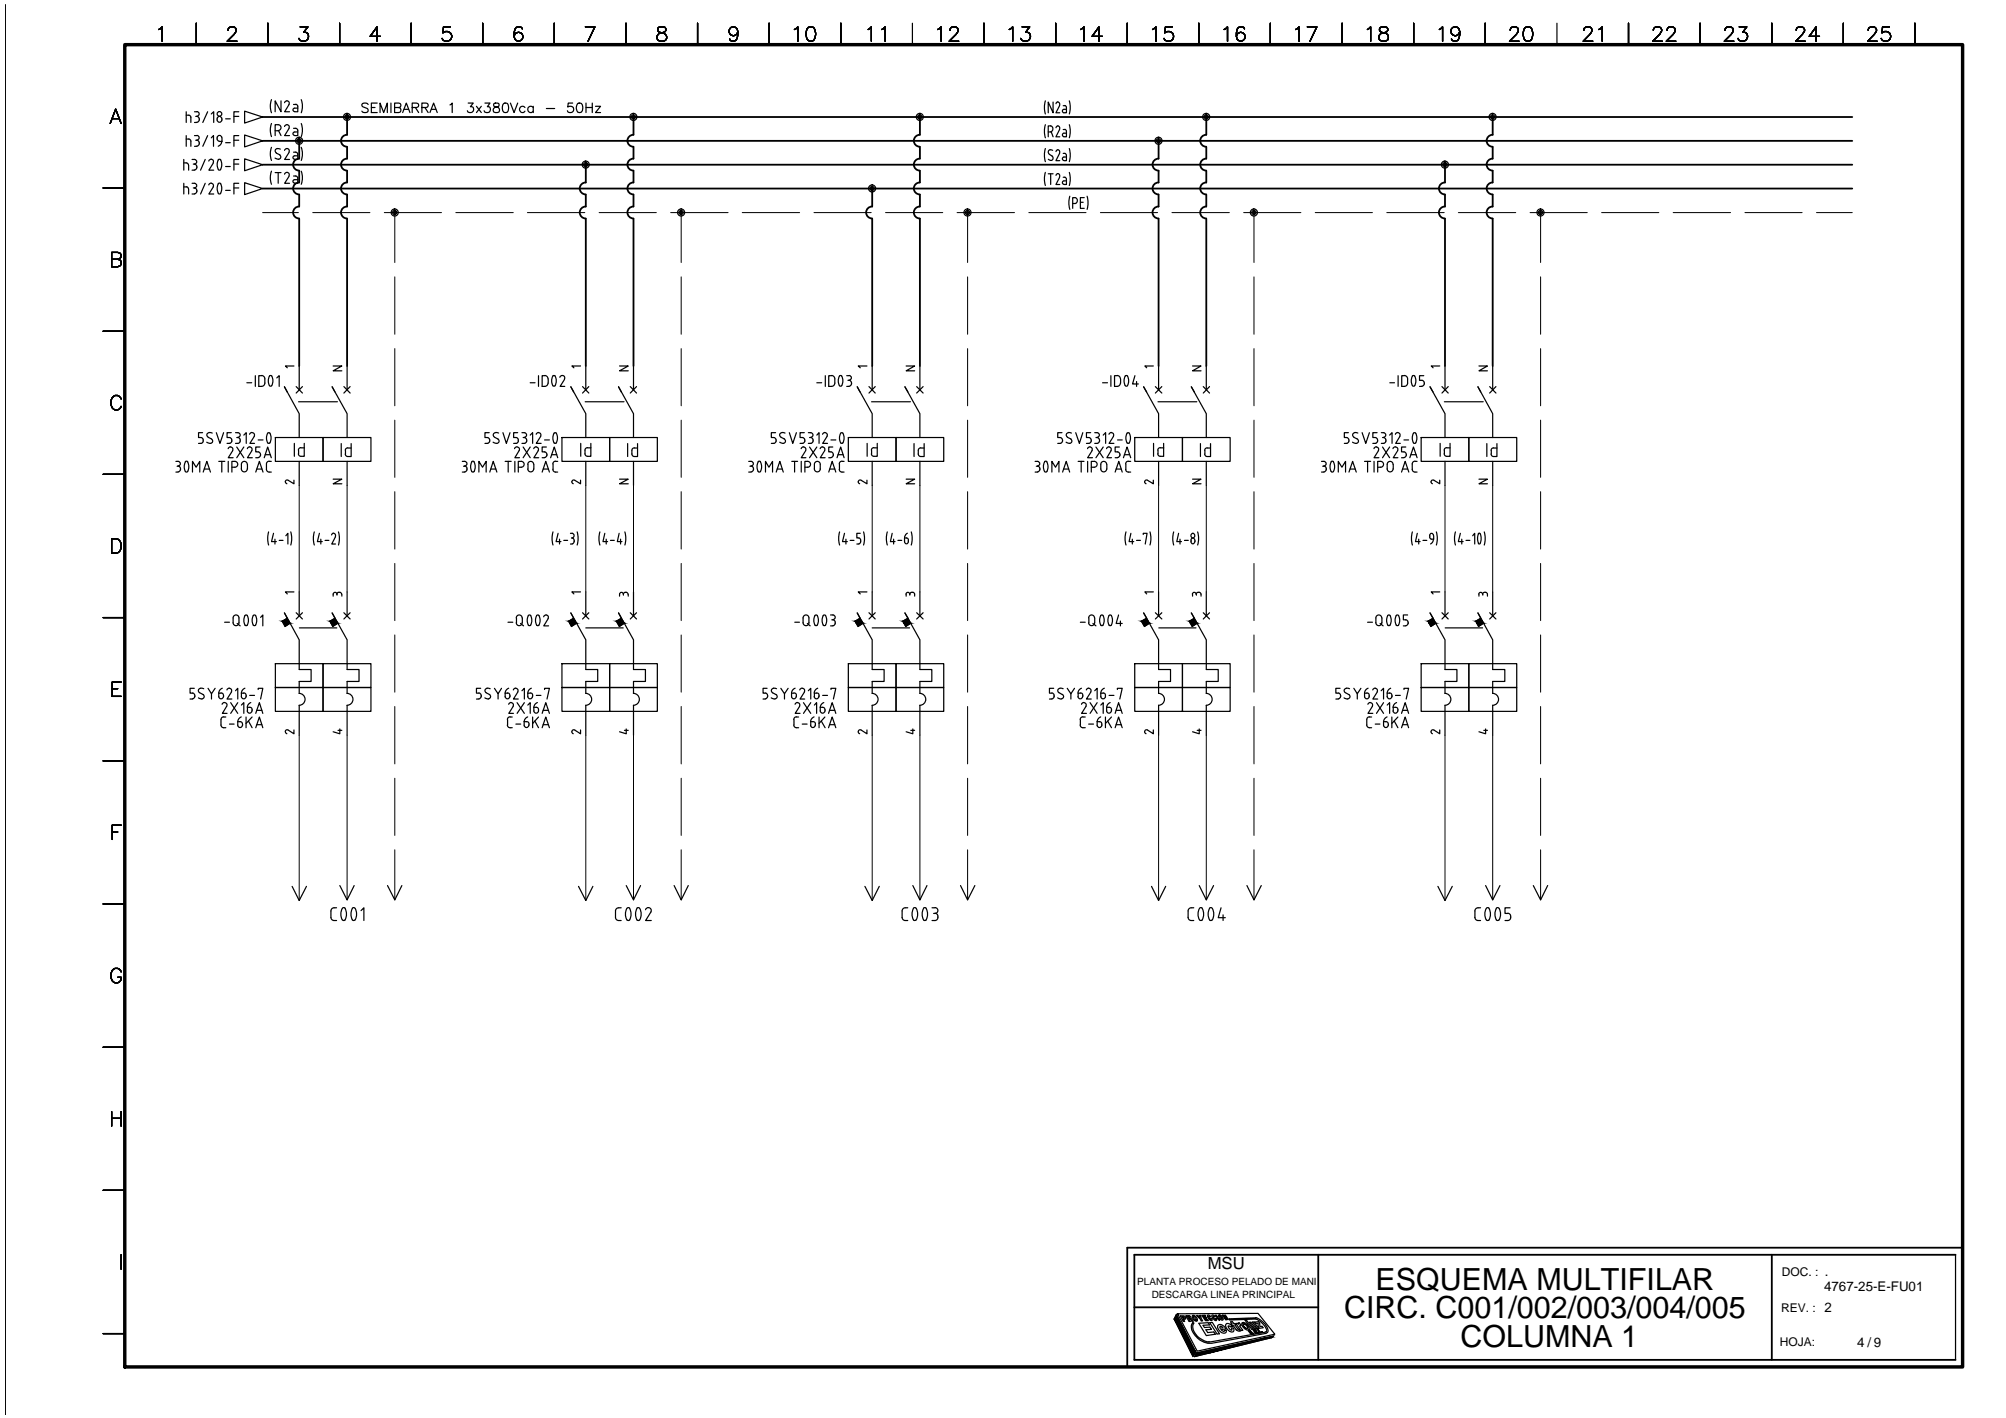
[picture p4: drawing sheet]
<svg xmlns="http://www.w3.org/2000/svg" width="420mm" height="297mm" viewBox="0 0 420 297" stroke-linecap="round" stroke-linejoin="round" font-family="sans-serif">
<defs><g id="words">
<g font-size="6.4">
<text x="288.1" y="270.2">ESQUEMA MULTIFILAR</text>
<text x="281.5" y="276.2">CIRC. C001/002/003/004/005</text>
<text x="305.9" y="282.2">COLUMNA 1</text>
</g>
<text font-size="3.5" x="253" y="265.8">MSU</text>
<g font-size="2.8">
<text x="382.1" y="270.3">4767-25-E-FU01</text>
<text x="389" y="282.1">4 / 9</text>
</g>
<g font-size="2.5">
<text x="373.2" y="267.4">DOC. : .</text>
<text x="373.1" y="274.9">REV. : 2</text>
<text x="372.8" y="281.9">HOJA:</text>
</g>
<g font-size="2.1">
<text x="238.2" y="269.3">PLANTA PROCESO PELADO DE MANI</text>
<text x="241.2" y="271.8">DESCARGA LINEA PRINCIPAL</text>
</g>
</g></defs>
<g fill="none" stroke="#000" stroke-width=".21">
<path d="M1.1 1v295.3M55 44.5h7.5M65.5 44.5h12M80.5 44.5h12M82.7 44.5v10.5M82.7 58v12M95.5 44.5h12M110.5 44.5h12M125.5 44.5h12M140.5 44.5h12M142.7 44.5v10.5M142.7 58v12"/>
<path d="M155.5 44.5h12M170.5 44.5h12M185.5 44.5h12M200.5 44.5h12M202.7 44.5v10.5M202.7 58v12M215.5 44.5h12M230.5 44.5h12M245.5 44.5h12M260.5 44.5h12M262.7 44.5v10.5M262.7 58v12"/>
<path d="M275.5 44.5h12M290.5 44.5h12M305.4 44.5h12.1M320.5 44.5h12M322.7 44.5v10.5M322.7 58v12M335.5 44.5h11.9M350.4 44.5h12.1M365.5 44.5h12M380.5 44.5h7.5M82.7 73v12M142.7 73v12"/>
<path d="M202.7 73v12M262.7 73v12M322.7 73v12M82.7 88v12M142.7 88v12M202.7 88v12M262.7 88v12M322.7 88v12M62.7 101.7v22.3M72.7 101.7v22.3M82.7 103v12M82.7 118v12"/>
<path d="M122.7 101.7v22.3M132.7 101.7v22.3M142.7 103v12M142.7 118v12M182.7 101.7v22.3M192.7 101.7v22.3M202.7 103v12M202.7 118v12M242.7 101.7v22.3M252.7 101.7v22.3M262.7 103v12M262.7 118v12"/>
<path d="M302.7 101.7v22.3M312.6 101.7v22.3M322.7 103v12M322.7 118v12M82.7 133v12M142.7 133v12M202.7 133v12M262.7 133v12M322.7 133v12M62.7 154v34.6M72.7 154v34.5M82.7 148v12"/>
<path d="M122.7 154v34.6M132.7 154v34.5M142.7 148v12M182.7 154v34.6M192.7 154v34.5M202.7 148v12M242.7 154v34.6M252.7 154v34.5M262.7 148v12M302.7 154v34.6M312.6 154v34.5M322.7 148v12"/>
<path d="M82.7 163v12M82.7 178v10.5M142.7 163v12M142.7 178v10.5M202.7 163v12M202.7 178v10.5M262.7 163v12M262.7 178v10.5M322.7 163v12M322.7 178v10.5"/>
</g>
<g fill="none" stroke="#000" stroke-width=".38">
<path d="M55 29.5h333M55 34.5h333M55 39.5h333M55 24.5h333M62.6 38.2a1.25 1.25 0 0 0-1.2 1.3 1.25 1.25 0 0 0 1.2 1.2M62.6 33.2a1.25 1.25 0 0 0-1.2 1.3 1.25 1.25 0 0 0 1.2 1.2M62.7 29.5v3.7M62.7 35.8v2.4M72.7 35.8v2.4a1.25 1.25 0 0 0-1.3 1.3 1.25 1.25 0 0 0 1.3 1.2M72.7 30.8v2.4a1.25 1.25 0 0 0-1.3 1.3 1.25 1.25 0 0 0 1.3 1.2M72.7 24.5v3.7a1.25 1.25 0 0 0-1.3 1.3 1.25 1.25 0 0 0 1.3 1.2M122.7 34.5v3.7a1.25 1.25 0 0 0-1.3 1.3 1.25 1.25 0 0 0 1.3 1.2"/>
<path d="M132.7 35.8v2.4a1.25 1.25 0 0 0-1.3 1.3 1.25 1.25 0 0 0 1.3 1.2M132.7 30.8v2.4a1.25 1.25 0 0 0-1.3 1.3 1.25 1.25 0 0 0 1.3 1.2M132.7 24.5v3.7a1.25 1.25 0 0 0-1.3 1.3 1.25 1.25 0 0 0 1.3 1.2M182.7 39.5v3.8M192.7 38.2a1.25 1.25 0 0 0-1.3 1.3 1.25 1.25 0 0 0 1.3 1.2M192.7 33.2a1.25 1.25 0 0 0-1.3 1.3 1.25 1.25 0 0 0 1.3 1.2M192.7 28.2a1.25 1.25 0 0 0-1.3 1.3 1.25 1.25 0 0 0 1.3 1.2M192.7 24.5v3.7M192.7 30.8v2.4M192.7 35.8v2.4M242.7 35.8l-.1 2.4a1.25 1.25 0 0 0-1.2 1.3 1.25 1.25 0 0 0 1.2 1.2M242.7 29.5l-.1 3.7a1.25 1.25 0 0 0-1.2 1.3 1.25 1.25 0 0 0 1.2 1.2"/>
<path d="M252.7 35.8l-.1 2.4a1.25 1.25 0 0 0-1.2 1.3 1.25 1.25 0 0 0 1.2 1.2M252.7 30.8l-.1 2.4a1.25 1.25 0 0 0-1.2 1.3 1.25 1.25 0 0 0 1.2 1.2M252.7 24.5l-.1 3.7a1.25 1.25 0 0 0-1.2 1.3 1.25 1.25 0 0 0 1.2 1.2M302.7 34.5l-.1 3.7a1.25 1.25 0 0 0-1.2 1.3 1.25 1.25 0 0 0 1.2 1.2M312.6 38.2a1.25 1.25 0 0 0-1.2 1.3 1.25 1.25 0 0 0 1.2 1.2M312.6 33.2a1.25 1.25 0 0 0-1.2 1.3 1.25 1.25 0 0 0 1.2 1.2M312.6 28.2a1.25 1.25 0 0 0-1.2 1.3 1.25 1.25 0 0 0 1.2 1.2M312.6 24.5v3.7M312.6 30.8v2.4M312.6 35.8v2.4M62.6 43.3a1.25 1.25 0 0 0-1.2 1.2 1.25 1.25 0 0 0 1.2 1.3M62.7 40.8v2.5"/>
<path d="M62.7 45.8v30.9M72.7 40.8v2.5a1.25 1.25 0 0 0-1.3 1.2 1.25 1.25 0 0 0 1.3 1.3M72.7 45.8v30.9M122.7 40.8v2.5a1.25 1.25 0 0 0-1.3 1.2 1.25 1.25 0 0 0 1.3 1.3M122.7 45.8v30.9M132.7 40.8v2.5a1.25 1.25 0 0 0-1.3 1.2 1.25 1.25 0 0 0 1.3 1.3M132.7 45.8v30.9M182.7 43.3a1.25 1.25 0 0 0-1.3 1.2 1.25 1.25 0 0 0 1.3 1.3M182.7 45.8v30.9M192.7 43.3a1.25 1.25 0 0 0-1.3 1.2 1.25 1.25 0 0 0 1.3 1.3M192.7 40.8v2.5M192.7 45.8v30.9"/>
<path d="M242.7 40.8l-.1 2.5a1.25 1.25 0 0 0-1.2 1.2 1.25 1.25 0 0 0 1.2 1.3M242.7 45.8v30.9M252.7 40.8l-.1 2.5a1.25 1.25 0 0 0-1.2 1.2 1.25 1.25 0 0 0 1.2 1.3M252.7 45.8v30.9M302.7 40.8l-.1 2.5a1.25 1.25 0 0 0-1.2 1.2 1.25 1.25 0 0 0 1.2 1.3M302.7 45.8v30.9M312.6 43.3a1.25 1.25 0 0 0-1.2 1.2 1.25 1.25 0 0 0 1.2 1.3M312.6 40.8v2.5M312.6 45.8v30.9M237.6 273.9h38.5M276.1 262.8v22.1M371.1 262.8v22.1"/>
<path d="M409.6 262.8h-172v22.1h172M411.1 261.4h-175v24.9"/>
</g>
<g fill="none" stroke="#000" stroke-width=".25">
<path d="M33.2 6.2l.8-.6v3M41.1 4.9v4.5M47.8 6.4a.65 .65 0 0 1 .5-.8h.6a.71 .71 0 0 1 .4 1.2l-1.7 1.8h2M56.1 4.9v4.5M62.9 5.6h1.6l-.9 1.2a.94 .94 0 0 1 1 .8 .94 .94 0 0 1-.8 1 .86 .86 0 0 1-1.2-.6M71.1 4.9v4.5M79.7 7.6h-2.2l1.5-2v3M86.1 4.9v4.5M94.3 5.6h-1.4l-.1 1.3a1.07 1.07 0 0 1 1.6 0 1.07 1.07 0 0 1-.3 1.6 1.07 1.07 0 0 1-1.5-.5M101.1 4.9v4.5M109.4 6.1a.87 .87 0 0 0-.8-.5 .87 .87 0 0 0-.8 .6 2.1 2.1 0 0 0 .3 2.3 .93 .93 0 0 0 1.4-.4 .93 .93 0 0 0-.7-1.3 .93 .93 0 0 0-1.1 .8M116.1 4.9v4.5"/>
<path d="M122.6 5.6h2l-1.4 3M131.1 4.9v4.5M137.9 5.8a.63 .63 0 0 0 .3 1 1.24 1.24 0 0 1 1.4 1.2 1.06 1.06 0 0 1-1.2 .7 1.06 1.06 0 0 1-.8-1.1 1.29 1.29 0 0 1 1.4-.8 .63 .63 0 0 0 .3-1l-.4-.2zM146.1 4.9v4.5M154.5 6.6a.93 .93 0 0 1-1.3 .8 .93 .93 0 0 1-.3-1.5 .93 .93 0 0 1 1.5 .2 2.77 2.77 0 0 1-.3 2.4 .81 .81 0 0 1-1.3-.3M161.1 4.9v4.5M166.4 6.2l.7-.6v3M169.3 5.8a.97 .97 0 0 1 1.4 .4 2.39 2.39 0 0 1-.3 2.3 .94 .94 0 0 1-1.4-.5 2.57 2.57 0 0 1 .3-2.2zM176.1 4.9v4.5M181.8 6.2l.7-.6v3M184.7 6.2l.7-.6v3M191.1 4.9v4.5"/>
<path d="M196.4 6.2l.7-.6v3M199 6.4a.65 .65 0 0 1 .5-.8h.6a.71 .71 0 0 1 .4 1.2l-1.7 1.8h2M206.1 4.9v4.5M211.4 6.2l.7-.6v3M214.1 5.6h1.6l-.9 1.2a.97 .97 0 0 1 1 1.1 .97 .97 0 0 1-1.3 .7l-.4-.1-.3-.5M221.1 4.9v4.5M226.3 6.2l.7-.6v3M230.9 7.6h-2.2l1.5-2v3M236.1 4.9v4.5M241.4 6.2l.7-.6v3M245.5 5.6h-1.4l-.2 1.3a1.06 1.06 0 0 1 1.6 0 1.06 1.06 0 0 1-.1 1.5 1.06 1.06 0 0 1-1.6-.4M251.1 4.9v4.5"/>
<path d="M256.4 6.2l.7-.6v3M260.7 6.1a.88 .88 0 0 0-1.3-.3 2.77 2.77 0 0 0-.3 2.4 .93 .93 0 0 0 1.5 .1 .93 .93 0 0 0-.3-1.5 .93 .93 0 0 0-1.3 .8M266.1 4.9v4.5M271.4 6.2l.7-.6v3M273.8 5.6h2l-1.4 3M281.1 4.9v4.5M286.4 6.2l.7-.6v3M289.1 5.8a.6 .6 0 0 0 .3 1 1.2 1.2 0 0 1 1.4 1.2 1.03 1.03 0 0 1-1.2 .7 1.03 1.03 0 0 1-.8-1.1 1.29 1.29 0 0 1 1.5-.8 .6 .6 0 0 0 .2-1l-.4-.2zM296.1 4.9v4.5M301.5 6.2l.6-.6v3M305.7 6.6a.93 .93 0 0 1-1.2 .9 .93 .93 0 0 1-.4-1.5 .93 .93 0 0 1 1.5 .1 2.59 2.59 0 0 1-.3 2.4 .86 .86 0 0 1-1.3-.3M311.1 4.9v4.5"/>
<path d="M316.3 6.4a.65 .65 0 0 1 .6-.8h.6a.71 .71 0 0 1 .4 1.2l-1.7 1.8h1.9M319.5 5.8a1.02 1.02 0 0 1 1.4 .4 2.57 2.57 0 0 1-.3 2.3 .94 .94 0 0 1-1.4-.5 2.57 2.57 0 0 1 .3-2.2zM326.1 4.9v4.5M331.7 6.4a.65 .65 0 0 1 .6-.8h.6a.71 .71 0 0 1 .4 1.2l-1.7 1.8h2M334.9 6.2l.7-.6v3M341.1 4.9v4.5M346.3 6.4a.74 .74 0 0 1 .6-.8h.5a.71 .71 0 0 1 .5 1.2l-1.7 1.8h2M349.2 6.4a.65 .65 0 0 1 .5-.8h.6a.71 .71 0 0 1 .4 1.2l-1.7 1.8h2M356.1 4.9v4.5M361.3 6.4a.74 .74 0 0 1 .6-.8h.5a.7 .7 0 0 1 .5 1.2l-1.7 1.8h1.9M364.3 5.6h1.6l-.9 1.2a.97 .97 0 0 1 1 1.1 .97 .97 0 0 1-1.3 .7l-.4-.1-.3-.5M371.1 4.9v4.5"/>
<path d="M376.2 6.4a.65 .65 0 0 1 .6-.8h.6a.71 .71 0 0 1 .4 1.2l-1.7 1.8h2M381.1 7.6h-2.2l1.5-2v3M386.1 4.9v4.5M391.3 6.4a.65 .65 0 0 1 .6-.8h.5a.71 .71 0 0 1 .5 1.2l-1.7 1.8h2M395.7 5.6h-1.4l-.1 1.3a1.05 1.05 0 0 1 1.6 0 1.05 1.05 0 0 1-.3 1.6 1.05 1.05 0 0 1-1.5-.5M401.1 4.9v4.5M21.6 39.4h4.5M23.1 25.9l1.1-3 1.2 3M23.5 24.8h1.4M38.5 33.4v2.2M38.5 38.4v2.2M38.5 34.1h.5"/>
<path d="M38.5 39.2h.5M39 24.1l.8 .1 .2 .4M39 29.1h.5l.4 .2 .1 1.3M39 23.4v2.3M39 28.4v2.2M39 34.1l.2 .1 .3 .4M39 39.1l.2 .1 .3 .4M39.5 34.6v1M39.5 39.6v1M40 24.6v1.1M40.2 33.4h.5a.49 .49 0 0 1 .5 .5 .49 .49 0 0 1-.5 .5M40.2 38.4h.5a.49 .49 0 0 1 .5 .5 .49 .49 0 0 1-.5 .5"/>
<path d="M40.2 35.6h.5M40.5 39.4h.2M40.5 34.4h.2M40.7 34.4l.4 .2 .1 .3M40.7 39.4l.4 .2 .1 .3M40.7 23.4h.5M40.7 25.7h.5M40.7 28.4h.5M40.7 30.6h.5M41 24.4h.2M41 29.4h.2M41.2 35.1l-.2 .4-.3 .1"/>
<path d="M41.2 23.4a.49 .49 0 0 1 .5 .5 .49 .49 0 0 1-.5 .4M41.2 24.4a.63 .63 0 0 1 .5 .6 .63 .63 0 0 1-.5 .6M41.2 28.4a.49 .49 0 0 1 .5 .5 .49 .49 0 0 1-.5 .4M41.2 29.4l.4 .2 .1 .3M41.2 34.9v.2M41.2 39.9v.2M41.7 30.1l-.2 .4-.3 .1M41.8 29.9v.2M43 33.4l-1 2.2M43 38.4l-1 2.2M43.5 23.4l-1 2.3M43.5 28.4l-1 2.2"/>
<path d="M43.7 33.7a.5 .5 0 0 1 .7-.3 .5 .5 0 0 1 .2 .7M44.2 38.4l.5 .2-.1 .5M44.2 38.4l-.5 .3M44.3 23.9l.5-.5v2.3M44.3 28.9l.4-.5v2.2M44.7 34.2l-1 1.4h1.1M44.7 39.2l-1 1.4h1.1M45.7 35.5l.3 .1 .2-.1M46 29.6h.5M46.2 33.5a2.1 2.1 0 0 1 0 2M46.2 38.5a2.1 2.1 0 0 1 0 2M46.2 33.5l-.2-.1a1.55 1.55 0 0 0-.3 2.1"/>
<path d="M46.2 38.5l-.2-.1a1.55 1.55 0 0 0-.3 2.1M46.5 24.9a.52 .52 0 0 0-.7-.5 .52 .52 0 0 0-.3 .7 .49 .49 0 0 0 .5 .5 .49 .49 0 0 0 .5-.5M46.5 29.6a1.12 1.12 0 0 1-.8 1M46.5 28.9a.52 .52 0 0 0-.7-.5 .52 .52 0 0 0-.3 .7l.2 .4 .3 .1M46.5 24.9v.2M46.5 28.9v.7M47.3 24.9h.9M47.3 29.9h.9M47.3 34.9h.9M47.3 39.9h.9M49 39.4h1M49 24.4h1"/>
<path d="M49 29.4h1M49 34.4h1M50 23.4h-1v2.3M50 28.4h-1v2.2M50 33.4h-1v2.2M50 38.4h-1v2.2M51.2 23.3l3.8 1.2-3.8 1.3zM51.2 28.3l3.8 1.2-3.8 1.3zM51.2 33.3l3.8 1.2-3.8 1.3zM51.2 38.3l3.8 1.2-3.8 1.3zM56.9 20.9l-.3 1.3 .3 1.4M56.9 25.9l-.3 1.3 .3 1.4"/>
<path d="M56.9 30.9l-.3 1.3 .3 1.4M56.9 35.9l-.3 1.3 .3 1.4M57.6 27.4h.7M57.6 36.2h1.3M57.9 32.1l.7 .3M58.1 31.1l.6 .1M58.1 31.1a.49 .49 0 0 0-.5 .4 .49 .49 0 0 0 .3 .5M58.2 26.1a.61 .61 0 0 1 .7 .6 .61 .61 0 0 1-.7 .6M58.3 26.1h-.7v2.3M58.3 36.2v2.2M58.3 27.4l.6 1M58.5 32.4a.54 .54 0 0 1 .2 .8 .54 .54 0 0 1-.9 0l-.2-.1"/>
<path d="M58.9 21.1v2.3l-1.3-2.3v2.3M59.6 21.5a.5 .5 0 0 1 .7-.3 .5 .5 0 0 1 .2 .7l-.9 1.5h1M59.6 26.5a.5 .5 0 0 1 .7-.4 .5 .5 0 0 1 .2 .8l-.9 1.5h1M59.6 31.5a.5 .5 0 0 1 .7-.4 .5 .5 0 0 1 .2 .8M59.6 36.5a.5 .5 0 0 1 .7-.4 .5 .5 0 0 1 .2 .8M60.6 31.9l-1 1.5h1M60.6 36.9l-1 1.5h1M61.5 26.9h.7l.2 .4v1.1h-.7a.39 .39 0 0 1-.3-.3 .39 .39 0 0 1 .1-.4l.9-.1M61.5 31.9h.7l.2 .4M61.5 36.9h.7l.2 .4v1.1h-.7M61.5 21.9h.4M61.9 21.8l.4 .3 .1 1.3h-.7"/>
<path d="M62.4 22.6h-.7a.36 .36 0 0 0-.3 .4 .36 .36 0 0 0 .3 .4M62.4 32.3v1.1h-.7M62.4 32.6h-.7a.36 .36 0 0 0-.3 .4 .36 .36 0 0 0 .3 .4M62.4 37.6h-.7a.36 .36 0 0 0-.3 .4 .36 .36 0 0 0 .3 .4M63.1 20.9l.2 1.3-.2 1.4M63.1 25.9l.2 1.3-.2 1.4M63.1 30.9l.2 1.3-.2 1.4M63.1 35.9l.2 1.3-.2 1.4M77.1 21.9a.73 .73 0 0 0-.7-.3 .73 .73 0 0 0-.6 .5l.2 .3 .7 .2a.47 .47 0 0 1 .4 .4 .47 .47 0 0 1-.2 .5 .91 .91 0 0 1-1.1-.2M77.8 22.5h.7M79 21.6h-1.2v2h1.2M79.6 23.6v-2l.8 2 .7-2v2"/>
<path d="M81.9 21.6v2M82.6 22.5l1.2-.1 .2-.3-.1-.3-.4-.2h-.9v2h.9l.4-.2 .1-.5-.5-.4M84.3 23.6l.8-2 .8 2M84.6 22.9h1M86.3 22.5l1.2-.1 .2-.3-.1-.3-.4-.2h-.9v2M87 22.5l.7 1.1M88.4 22.5l1.1-.1 .2-.3-.1-.3-.4-.2h-.8v2M89 22.5l.7 1.1M90.1 23.6l.7-2 .8 2M90.4 22.9h.9M94.2 22l.5-.4v2M98.1 21.6h1l-.6 .8a.67 .67 0 0 1 .7 .9 .67 .67 0 0 1-1.1 .2l-.2-.3"/>
<path d="M99.8 22.3l1 1.3M100.8 22.3l-1 1.3M101.6 21.6h1l-.5 .8a.67 .67 0 0 1 .6 .9 .67 .67 0 0 1-1.1 .2l-.2-.3M103.5 21.7a.42 .42 0 0 0 .2 .7 .72 .72 0 0 1 .8 .2 .72 .72 0 0 1 0 .9l-.7 .1-.4-.2a.74 .74 0 0 1 .1-.8 .74 .74 0 0 1 .7-.2 .42 .42 0 0 0 .3-.7zM105.5 21.7a.64 .64 0 0 1 .9 .3 1.83 1.83 0 0 1-.1 1.5 .68 .68 0 0 1-1-.3 1.66 1.66 0 0 1 .2-1.5zM106.9 21.6l.8 2 .7-2M110 22.5a.64 .64 0 0 0-1-.1 .64 .64 0 0 0 0 1 .64 .64 0 0 0 1-.1M111.7 22.5a.64 .64 0 0 0-1-.1 .64 .64 0 0 0 0 1 .64 .64 0 0 0 1-.1M111.7 22.3v1.3M114.4 22.7h1.8M119.9 21.6h-.9l-.1 .8a.7 .7 0 0 1 1.1 0 .7 .7 0 0 1-.1 1.1 .7 .7 0 0 1-1.1-.3M121 21.7a.69 .69 0 0 1 1 .3 1.66 1.66 0 0 1-.2 1.5 .64 .64 0 0 1-1-.3 1.5 1.5 0 0 1 .2-1.5z"/>
<path d="M122.7 22.5h1.4M122.7 21.6v2M124.1 21.6v2M124.7 22.3h1.1l-1.1 1.3h1.1M219 21.1l-.2 1.4 .2 1.4M219 26.1l-.2 1.4 .2 1.4M219 31.1l-.2 1.4 .2 1.4M219 36.1l-.2 1.4 .2 1.4M219.6 27.6h.5M219.6 36.4h1M219.8 32.3l.6 .4a.53 .53 0 0 1 0 .8 .53 .53 0 0 1-.8-.1M220 26.4a.63 .63 0 0 1 .5 .6 .63 .63 0 0 1-.5 .6"/>
<path d="M220.1 26.4h-.5v2.3M220.1 36.4v2.3M220.2 27.6l.4 1.1M220.5 31.5a.53 .53 0 0 0-.8 0 .53 .53 0 0 0 .1 .8M220.6 21.4v2.2l-1-2.2v2.2M221.2 26.8a.43 .43 0 0 1 .6-.4 .43 .43 0 0 1 .1 .7l-.7 1.6h.8M221.2 31.8a.43 .43 0 0 1 .6-.4 .43 .43 0 0 1 .1 .7M221.2 36.8a.43 .43 0 0 1 .6-.4 .43 .43 0 0 1 .1 .7M221.6 21.4l.3 .2v.5M221.6 21.3l-.4 .4M221.9 22.1l-.7 1.5h.8M221.9 32.1l-.7 1.6h.8"/>
<path d="M221.9 37.2l-.7 1.5h.8M222.7 32.1l.5 .1 .2 .4M222.7 37.1l.5 .1 .2 .4v1.1h-.5M222.7 22.1h.3M222.7 27.1h.3M223 22.1l.3 .2 .1 1.3h-.5a.36 .36 0 0 1-.4-.3 .36 .36 0 0 1 .3-.4h.6M223 27.1l.3 .2 .1 1.4h-.5a.39 .39 0 0 1-.4-.4 .39 .39 0 0 1 .3-.4h.6M223.4 32.6v1.1h-.5M223.4 32.9h-.6a.36 .36 0 0 0-.3 .4 .36 .36 0 0 0 .3 .3M223.4 37.9h-.6a.36 .36 0 0 0-.3 .3 .36 .36 0 0 0 .3 .4M224 21.1l.2 1.4-.2 1.4M224 26.1l.2 1.4-.2 1.4"/>
<path d="M224 31.1l.2 1.4-.2 1.4M224 36.1l.2 1.4-.2 1.4M23.4 54.3h1.3l.4-.2a.68 .68 0 0 0 0-1.1l-1.7-.1v3h1.3l.4-.2a.77 .77 0 0 0 .3-.8 .77 .77 0 0 0-.7-.6M40.2 40.6h.5M41.2 40.1l-.2 .4-.3 .1M45.7 40.5l.3 .1 .2-.1M224.1 41.1l-.2 1.4 .2 1.4M224.7 42.6h.5a.63 .63 0 0 0 .5-.6 .63 .63 0 0 0-.5-.6h-.5v2.2M226.3 42.4h.6M227.1 41.4h-.8v2.2h.8M227.7 41.1l.2 1.4-.2 1.4M21.6 69.4h4.5"/>
<path d="M53.5 78.7v2.2M54.8 78.7a.7 .7 0 0 1 .7 .7M54.8 78.7h-.6v2.2h.6a.7 .7 0 0 0 .7-.7M55.5 79.4v.9M56.5 78.7h.2a1.53 1.53 0 0 1 0 2.2 1.66 1.66 0 0 1-.2-2.2zM58 79.2l.5-.5v2.2M61.6 76.7h-1.8l.4 .3M62.7 76.7v5M69.8 76.7h1.8l-1.8 1h1.8M72.7 76.7v5M112.8 78.7v2.2M114.1 78.7a.7 .7 0 0 1 .7 .7"/>
<path d="M114.1 78.7h-.5v2.2a.95 .95 0 0 0 1.1-.4l.1-.3M114.8 79.4v.9M116.3 78.8a2.1 2.1 0 0 1 0 2M116.3 78.8l-.3-.1a1.53 1.53 0 0 0 0 2.2l.3-.1M117.8 78.7l-.5 .3M117.8 78.7l.4 .2v.5M118.3 79.5l-1 1.4h1M121.6 76.7h-1.8l.4 .3M122.7 76.7v5M129.8 76.7h1.8l-1.8 1h1.8M132.7 76.7v5M172.9 78.7v2.2"/>
<path d="M174.2 78.7a.7 .7 0 0 1 .7 .7M174.2 78.7h-.6v2.2h.6a.7 .7 0 0 0 .7-.7M174.9 79.4v.9M175.8 78.8l.4-.1a1.66 1.66 0 0 1-.1 2.2l-.3-.1M175.8 78.8a2.1 2.1 0 0 0 0 2M177.3 78.7h.6M177.6 79.7h.3M177.8 78.7a.49 .49 0 0 1 .5 .4 .49 .49 0 0 1-.5 .5M177.8 79.7a.63 .63 0 0 1 .5 .6 .63 .63 0 0 1-.5 .6M181.6 76.7h-1.8l.4 .3M182.7 76.7v5M189.8 76.7h1.8l-1.8 1h1.8"/>
<path d="M192.7 76.7v5M232.7 78.7v2.2M234 78.7a.7 .7 0 0 1 .7 .7M234 78.7h-.6v2.2h.6M234.7 79.4v.9M235.8 78.7h.1a1.53 1.53 0 0 1 0 2.2 1.66 1.66 0 0 1-.1-2.2zM237.7 78.7l-.5 1.7h1.2M238.1 79.9v1M241.6 76.7h-1.8l.4 .3M242.7 76.7v5M249.8 76.7h1.8l-1.8 1h1.8M252.7 76.7v5"/>
<path d="M292.8 78.7v2.2M294.1 78.7a.7 .7 0 0 1 .7 .7M294.1 78.7h-.5v2.2a.95 .95 0 0 0 1.2-.4v-.3M294.8 79.4v.9M295.8 78.8l.4-.1a1.66 1.66 0 0 1-.1 2.2l-.3-.1M295.8 78.8a2.1 2.1 0 0 0 0 2M297.8 79.7l.4 .2 .1 .3M298.2 78.7h-.9v1h.5M301.6 76.7h-1.8l.4 .3M302.7 76.7v5M309.8 76.7h1.7l-1.7 1h1.7M312.6 76.7v5"/>
<path d="M21.6 99.4h4.5M25.4 83.6a1.11 1.11 0 0 0-1.3-.8 1.11 1.11 0 0 0-.9 1.2 1.34 1.34 0 0 0 .3 1.4 1.34 1.34 0 0 0 1.4 .3l.5-.6M36.8 96.6h.5M36.8 98.9h.5M37.1 97.7h.2M37.3 96.6a.49 .49 0 0 1 .5 .5 .49 .49 0 0 1-.5 .5l.4 .3 .1 .2M37.8 98.4l-.3 .4h-.2M37.8 98.1v.3M38.8 96.8a2.1 2.1 0 0 0 0 2M39.3 96.8a1.7 1.7 0 0 1-.2 2.1l-.3-.1M39.3 96.7l-.2-.1-.3 .1M40.3 98.9v-2.3l.8 1.3 .7-1.3v2.3"/>
<path d="M41.6 92.9h.5M42.1 91.7a.57 .57 0 0 1 .5 .7M42.4 90.6h-.8v1.1h.5M42.6 92.4l-.3 .4-.2 .1M42.6 98.9l.7-2.3 .8 2.3M42.8 98.3h1.1M43.3 92.6l.7 .3M43.6 91.6l.7 .4a.49 .49 0 0 1 .2 .5 .49 .49 0 0 1-.4 .4M43.8 90.6a.49 .49 0 0 0-.5 .4 .49 .49 0 0 0 .3 .6M43.8 90.6l.7 .1M45.3 90.6l.8 2.3 .7-2.3M45.8 96.6h1.3"/>
<path d="M46.5 96.6v2.3M47.6 92.9h.5M47.8 94a.51 .51 0 0 1 .7-.3 .51 .51 0 0 1 .2 .7M47.8 96.6v2.3M48 91.7l.5 .2v.2M48.4 90.6h-.8v1.1h.5M48.5 92.4l-.2 .4-.3 .1M48.6 92.2v.2M48.6 97.9h.6M48.7 94.4l-.9 1.5h1M49.2 96.6a.61 .61 0 0 1 .6 .7 .61 .61 0 0 1-.6 .6M49.2 96.6h-.6v2.3"/>
<path d="M49.3 92.9h.5M49.3 90.6h.5M49.6 91.7h.2M49.6 93.6l1.5 2.3M49.8 90.6a.49 .49 0 0 1 .5 .5 .49 .49 0 0 1-.5 .5 .63 .63 0 0 1 .5 .8M50.3 92.4l-.2 .4-.3 .1M50.6 97.3v.9a.61 .61 0 0 0 .6 .6 .61 .61 0 0 0 .6-.6M51.1 91.1l.5-.5v2.3M51.1 93.6l-1.5 2.3M51.7 80.2h1M51.8 97.3a.61 .61 0 0 0-.6-.7 .61 .61 0 0 0-.6 .7M51.8 94a.51 .51 0 0 1 .7-.3 .51 .51 0 0 1 .2 .7"/>
<path d="M51.8 97.3v1M52.8 94.4l-1 1.5h1M52.8 90.6l-.5 .4M52.8 90.6l.3 .2 .2 .4-1 1.7h1M53.6 98.9l.7-2.3 .8 2.3M53.6 95.9h.5M53.8 98.3h1.1M54.1 94.7a.6 .6 0 0 1 .5 .6 .6 .6 0 0 1-.5 .5M54.1 92.2h1M54.5 93.6h-.9v1.1h.5M55.3 95.9l.8-2.3 .7 2.3M55.6 95.3h1"/>
<path d="M56 90.8l.4-.1a1.66 1.66 0 0 1-.1 2.2l-.3-.1M56.1 90.8a2.1 2.1 0 0 0 0 2M56.4 96.6l-.5 .3-.1 1.4 .3 .5 .7 .1M56.4 96.6h.4M57.7 91.7h10v4.9h-10zM60.2 82.1l-.6-1.1 3.1 5.7v5M61.7 92.9v2.7M62 81l1.3 1.3M62.5 84.2h8.2M62.7 96.6v5.1M63 93.8l-.4 .2-.1 1.1M63 93.8h.7"/>
<path d="M63.3 81l-1.3 1.3M63.7 92.9v2.7l-.9-.1-.3-.4M67.7 91.7h10v4.9h-10zM70.2 82.1l-.6-1.1 3.1 5.7v5M71.5 92.9v2.7M72 81l1.3 1.3M72.3 95.1l.1 .3 .4 .2M72.4 94.4v.7M72.7 96.6v5.1M72.8 93.8l-.4 .3-.1 .2M72.9 93.9h.6M73.3 81l-1.3 1.3"/>
<path d="M73.5 92.9v2.7h-.6M96.8 96.6h.5a.49 .49 0 0 1 .5 .5 .49 .49 0 0 1-.5 .5 .57 .57 0 0 1 .5 .8M96.8 98.9h.5M97.1 97.7h.2M97.8 98.4l-.1 .2-.4 .2M98.8 96.8a1.7 1.7 0 0 0 .3 2.1l.2-.1M99.3 96.8a2.1 2.1 0 0 1 0 2M99.3 96.7l-.2-.1-.3 .1M100.3 98.9v-2.3l.8 1.3 .7-1.3v2.3M102.5 90.6h-.9v1.1h.7l.2 .4M102.5 92.4l-.2 .4-.7 .1M102.6 98.9l.7-2.3 .8 2.3"/>
<path d="M102.6 92.2v.2M102.8 98.3h1.1M103.6 91.6l.7 .3M103.8 90.6a.49 .49 0 0 0-.5 .4 .49 .49 0 0 0 .3 .6M103.8 90.6l.6 .1M104.3 92a.51 .51 0 0 1 .2 .7 .51 .51 0 0 1-.7 .1l-.5-.2M105.3 90.6l.8 2.3 .7-2.3M105.8 96.6h1.3M106.4 96.6v2.3M107.8 96.6v2.3M108.3 93.6l-.5 .4M108.3 93.6l.4 .3v.5"/>
<path d="M108.4 90.6h-.8v1.1h.5a.57 .57 0 0 1 .5 .7M108.6 92.4l-.3 .4-.7 .1M108.6 97.9h.6a.61 .61 0 0 0 .6-.6 .61 .61 0 0 0-.6-.7h-.6v2.3M108.7 94.4l-.9 1.5h1M109.3 90.6h.5a.49 .49 0 0 1 .5 .5 .49 .49 0 0 1-.5 .5M109.6 91.7h.2M109.6 93.6l1.5 2.3M109.8 91.7l.4 .2 .1 .2M110.3 92.4l-.2 .4-.8 .1M110.3 92.2v.2M110.6 97.3v1M111.1 91.1l.5-.5v2.3"/>
<path d="M111.1 80.2h1M111.1 93.6l-1.5 2.3M111.8 97.3a.61 .61 0 0 0-.6-.7 .61 .61 0 0 0-.7 .7M111.8 94a.51 .51 0 0 1 .7-.3 .51 .51 0 0 1 .2 .7l-.9 1.5h1M111.8 97.3v.9a.61 .61 0 0 1-.6 .6 .61 .61 0 0 1-.7-.6M112.8 90.6l.4 .3v.5M112.8 90.6l-.5 .4M113.3 91.4l-1 1.5h1M113.6 98.9l.7-2.3 .8 2.3M113.6 95.9h.5M113.8 98.3h1.1M114.1 92.2h1"/>
<path d="M114.4 93.6h-.8v1.1h.7l.2 .4M114.5 95.4l-.2 .4h-.3M114.6 95.2v.2M115.3 95.9l.8-2.3 .7 2.3M115.5 95.3h1.1M115.8 98.3l.3 .5 .3 .1M115.8 97.2v1.1M116.4 96.6l-.5 .3-.1 .3M116.4 96.6h.4M116.4 98.9h.4M116.5 90.8a2.1 2.1 0 0 1 0 2M116.5 90.8l-.2-.2a1.53 1.53 0 0 0 0 2.3l.2-.1"/>
<path d="M117.7 91.7h10v4.9h-10zM120.2 82.1l-.6-1.1 3.1 5.7v5M121.6 92.9v2.7M122 81l1.3 1.3M122.6 84.2h8.1M122.7 96.6v5.1M123.1 93.8l-.5 .2-.1 1.1M123.1 93.8h.7M123.3 81l-1.3 1.3M123.8 92.9v2.7l-1-.1-.3-.4M127.7 91.7h10v4.9h-10zM130.1 82.1l-.5-1.1 3.1 5.7v5"/>
<path d="M131.5 92.9v2.7M132 81l1.3 1.3M132.7 96.6v5.1M133.3 81l-1.3 1.3M133.5 92.9v2.7h-.9l-.3-.5M133.5 93.9l-.6-.1-.5 .3-.1 1M156.8 96.6h.5M156.8 98.9h.5M157.1 97.7h.2M157.3 96.6a.49 .49 0 0 1 .5 .5 .49 .49 0 0 1-.5 .5l.4 .3 .1 .2M157.8 98.4l-.3 .4h-.2M157.8 98.1v.3"/>
<path d="M158.8 96.8a2.1 2.1 0 0 0 0 2M159.3 96.8a1.7 1.7 0 0 1-.3 2.1l-.2-.1M159.3 96.7l-.3-.1-.2 .1M160.3 98.9v-2.3l.8 1.3 .7-1.3v2.3M162.4 90.6h-.8v1.1h.7l.2 .4M162.5 92.4l-.2 .4-.7 .1M162.6 98.9l.7-2.3 .8 2.3M162.6 92.2v.2M162.8 98.3h1M163.6 91.6l.7 .3M163.8 90.6a.49 .49 0 0 0-.5 .4 .49 .49 0 0 0 .3 .6M163.8 90.6l.6 .1"/>
<path d="M164.3 92a.54 .54 0 0 1 .1 .8 .54 .54 0 0 1-.9 0l-.2-.2M165.3 90.6l.7 2.3 .8-2.3M165.8 96.6h1.3M166.4 96.6v2.3M167.6 92.9h.5M167.8 94a.51 .51 0 0 1 .7-.3 .51 .51 0 0 1 .2 .7M167.8 96.6v2.3M168.1 91.7l.4 .2v.2M168.5 90.6h-.9v1.1h.5M168.5 92.4l-.2 .4-.2 .1M168.6 97.9h.6M168.6 92.2v.2"/>
<path d="M168.8 94.4l-1 1.5h1M169.2 96.6a.61 .61 0 0 1 .6 .7 .61 .61 0 0 1-.6 .6M169.2 96.6h-.6v2.3M169.3 90.6h.5a.49 .49 0 0 1 .5 .5 .49 .49 0 0 1-.5 .5M169.6 91.7h.2M169.6 93.6l1.5 2.3M169.8 91.7l.4 .2 .1 .2M170.3 92.4l-.3 .4-.7 .1M170.3 92.2v.2M170.6 97.3v.9a.61 .61 0 0 0 .6 .6 .61 .61 0 0 0 .6-.6v-.9M171.1 91.1l.4-.5v2.3M171.1 80.2h1"/>
<path d="M171.1 93.6l-1.5 2.3M171.8 94a.51 .51 0 0 1 .7-.3 .51 .51 0 0 1 .2 .7M171.8 97.3a.61 .61 0 0 0-.6-.7 .61 .61 0 0 0-.6 .7M172.7 94.4l-.9 1.5h1M172.8 90.6l.4 .3v.5M172.8 90.6l-.5 .4M173.2 91.4l-.9 1.5h1M173.6 98.9l.7-2.3 .8 2.3M173.6 95.9h.4M173.8 98.3h1.1M174 94.7l.4 .2 .1 .2M174 92.2h1.1"/>
<path d="M174.4 93.6h-.8v1.1h.4M174.5 95.4l-.2 .4h-.3M174.6 95.2v.2M175.3 95.9l.8-2.3 .7 2.3M175.5 95.3h1.1M175.8 98.3l.3 .5 .7 .1M175.8 97.2v1.1M176.1 90.8l.4-.1a1.66 1.66 0 0 1-.2 2.2l-.2-.1M176.1 90.8a2.1 2.1 0 0 0 0 2M176.4 96.6l-.5 .3-.1 .3M176.4 96.6h.4M177.3 80.9h.6"/>
<path d="M177.7 91.7h10v4.9h-10zM180.1 82.1l-.6-1.1 3.2 5.7v5M181.6 92.9v2.7M182 81l1.3 1.3M182.6 84.2h8.1M182.7 96.6v5.1M183 93.8l-.4 .2v1.1M183.1 93.8h.6M183.3 81l-1.3 1.3M183.7 92.9v2.7l-.9-.1-.3-.4M187.7 91.7h10v4.9h-10zM190.2 82.1l-.7-1.1 3.2 5.7v5"/>
<path d="M191.4 92.9v2.7M192 81l1.4 1.3M192.3 95.1l.1 .3 .5 .2M192.7 96.6v5.1M192.9 93.8l-.5 .3-.1 1M192.9 93.9h.7M193.4 81l-1.4 1.3M193.6 92.9v2.7h-.7M216.8 96.6h.5a.49 .49 0 0 1 .5 .5 .49 .49 0 0 1-.5 .5l.4 .3 .1 .2M216.8 98.9h.5M217.1 97.7h.2M217.8 98.4l-.3 .4h-.2"/>
<path d="M217.8 98.1v.3M218.8 96.8a1.7 1.7 0 0 0 .2 2.1l.3-.1M219.3 96.8a2.1 2.1 0 0 1 0 2M219.3 96.7l-.3-.1-.2 .1M220.3 98.9v-2.3l.8 1.3 .7-1.3v2.3M221.5 92.9h.6M222 91.7a.62 .62 0 0 1 .6 .7M222.4 90.6h-.9v1.1h.6M222.5 92.4l-.2 .4-.3 .1M222.6 98.9l.7-2.3 .7 2.3M222.8 98.3h1M223.3 92.6l.7 .3"/>
<path d="M223.6 91.6l.7 .3M223.8 90.6l.6 .1M223.8 90.6a.49 .49 0 0 0-.5 .4 .49 .49 0 0 0 .3 .6M224.2 92a.49 .49 0 0 1 .3 .5 .49 .49 0 0 1-.5 .4M225.3 90.6l.8 2.3 .7-2.3M225.8 96.6h1.2M226.5 96.6v2.3M227.8 94a.51 .51 0 0 1 .7-.3 .51 .51 0 0 1 .2 .7l-.9 1.5h1M227.8 96.6v2.3M228.4 90.6h-.8v1.1h.7l.2 .4M228.5 92.4l-.2 .4-.7 .1M228.6 97.9h.6a.61 .61 0 0 0 .6-.6 .61 .61 0 0 0-.6-.7h-.6v2.3"/>
<path d="M228.6 92.2v.2M229.3 92.9h.5M229.3 90.6h.5M229.5 91.7h.3M229.5 93.6l1.6 2.3M229.8 90.6a.49 .49 0 0 1 .5 .5 .49 .49 0 0 1-.5 .5 .69 .69 0 0 1 .5 .8M230.3 92.4l-.3 .4-.2 .1M230.6 97.3v.9a.61 .61 0 0 0 .6 .6 .61 .61 0 0 0 .6-.6v-.9M230.9 80.2h1.1M231.1 91.1l.5-.5v2.3M231.1 93.6l-1.6 2.3M231.8 94a.51 .51 0 0 1 .7-.3 .51 .51 0 0 1 .2 .7l-.9 1.5h1"/>
<path d="M231.8 97.3a.61 .61 0 0 0-.6-.7 .61 .61 0 0 0-.6 .7M232.8 90.6l.4 .3v.5M232.8 90.6l-.5 .4M233.2 91.4l-.9 1.5h1M233.6 98.9l.7-2.3 .7 2.3M233.6 95.9h.5M233.8 98.3h1M234.1 92.2h.9M234.5 93.6h-.9v1.1h.7l.2 .4M234.5 95.4l-.2 .4h-.2M234.6 95.2v.2M234.7 80.2a.7 .7 0 0 1-.7 .7"/>
<path d="M235.3 95.9l.8-2.3 .7 2.3M235.5 95.3h1.1M236.3 96.6l-.2 .1a1.93 1.93 0 0 0 0 2.1l.7 .1M236.4 96.6h.4M236.5 90.8a2.1 2.1 0 0 1 0 2M236.6 90.8l-.3-.2a1.53 1.53 0 0 0 0 2.3l.3-.1M237.7 91.7h10v4.9h-10zM240.2 82.1l-.7-1.1 3.2 5.7v5M241.6 92.9v2.7M242 81l1.3 1.3M242.5 95.1l.3 .4 .2 .1M242.5 94.3v.8"/>
<path d="M242.5 84.2h8.2M242.7 96.6v5.1M243 93.8l-.4 .2-.1 .3M243 93.8h.7M243.3 81l-1.3 1.3M243.7 92.9v2.7h-.7M247.7 91.7h10v4.9h-10zM250.2 82.1l-.7-1.1 3.2 5.7v5M251.4 92.9v2.7M252 81l1.3 1.3M252.4 94.4v.7M252.7 96.6v5.1"/>
<path d="M253.3 81l-1.3 1.3M253.5 92.9v2.7h-.9l-.3-.5M253.5 93.9h-.9l-.3 .4M276.8 96.6h.5M276.8 98.9h.5M277 97.7h.3M277.3 96.6a.49 .49 0 0 1 .5 .5 .49 .49 0 0 1-.5 .5 .62 .62 0 0 1 .5 .8M277.8 98.4l-.3 .4h-.2M278.8 96.8a2.1 2.1 0 0 0 0 2M279.3 96.8a1.7 1.7 0 0 1-.2 2.1l-.3-.1M279.3 96.7l-.2-.1-.3 .1M280.3 98.9v-2.3l.8 1.3 .7-1.3v2.3"/>
<path d="M282.4 90.6h-.8v1.1h.7l.2 .4M282.5 92.4l-.2 .4-.7 .1M282.5 98.9l.8-2.3 .8 2.3M282.5 92.2v.2M282.8 98.3h1.1M283.3 92.6l.7 .3M283.6 91.6l.7 .4a.49 .49 0 0 1 .2 .5 .49 .49 0 0 1-.4 .4M283.8 90.6l.6 .1M283.8 90.6a.49 .49 0 0 0-.5 .4 .49 .49 0 0 0 .3 .6M285.3 90.6l.8 2.3 .7-2.3M285.8 96.6h1.3M286.4 96.6v2.3"/>
<path d="M287.8 96.6v2.3M288.3 93.6l.4 .3v.5M288.3 93.6l-.5 .4M288.4 90.6h-.9v1.1h.8l.2 .4M288.5 92.4l-.2 .4-.8 .1M288.6 97.9h.6M288.6 92.2v.2M288.7 94.4l-.9 1.5h1M289.2 96.6a.61 .61 0 0 1 .6 .7 .61 .61 0 0 1-.6 .6M289.2 96.6h-.6v2.3M289.3 90.6h.5a.49 .49 0 0 1 .5 .5 .49 .49 0 0 1-.5 .5M289.6 91.7h.2"/>
<path d="M289.6 93.6l1.5 2.3M289.8 91.7l.4 .2 .1 .2M290.3 92.4l-.3 .4-.7 .1M290.3 92.2v.2M290.5 97.3v.9a.61 .61 0 0 0 .7 .6 .61 .61 0 0 0 .6-.6M291.1 91.1l.5-.5v2.3M291.1 93.6l-1.5 2.3M291.1 80.2h1M291.8 94a.52 .52 0 0 1 .7-.3 .52 .52 0 0 1 .2 .7M291.8 97.3a.61 .61 0 0 0-.6-.7 .61 .61 0 0 0-.7 .7M291.8 97.3v1M292.7 94.4l-.9 1.5h1"/>
<path d="M292.8 90.6l.4 .3v.5M292.8 90.6l-.5 .4M293.2 91.4l-.9 1.5h1M293.6 98.9l.7-2.3 .8 2.3M293.6 95.9h.5M293.8 98.3h1M294 94.7l.5 .2v.2M294.1 92.2h.9M294.4 93.6h-.8v1.1h.5M294.5 95.4l-.2 .4h-.3M294.6 95.2v.2M295.3 95.9l.8-2.3 .7 2.3"/>
<path d="M295.5 95.3h1.1M296 90.8l.4-.1a1.66 1.66 0 0 1-.1 2.2l-.3-.1M296 90.8a2.1 2.1 0 0 0 0 2M296.4 96.6l-.5 .3-.1 1.4 .3 .5 .7 .1M296.4 96.6h.4M297.3 80.9h.5M297.7 91.7h10v4.9h-10zM298.3 80.4l-.2 .4-.3 .1M298.3 80.2v.2M300.2 82.1l-.7-1.1 3.2 5.7v5M301.6 92.9v2.7M302 81l1.3 1.3"/>
<path d="M302.5 94.3v.8M302.5 84.2h8.2M302.7 96.6v5.1M303 93.8h-.3l-.2 .5M303 93.8h.7M303.3 81l-1.3 1.3M303.7 92.9v2.7l-1-.1-.2-.4M307.7 91.7h10v4.9h-10zM310.1 82.1l-.5-1.1 3 5.7v5M311.4 92.9v2.7M312 81l1.3 1.3M312.3 95.1l.3 .5h.2"/>
<path d="M312.3 94.4v.7M312.6 96.6v5.1M312.8 93.8l-.2 .1-.3 .4M312.9 93.9h.6M313.3 81l-1.3 1.3M313.5 92.9v2.7h-.6M23.4 112.9h1a1.6 1.6 0 0 1 1 1.5 1.6 1.6 0 0 1-1 1.5h-1zM56.3 111.4l-.2 1.4 .2 1.4M57.3 111.7l-.4 1.8h1M57.6 112.9v1.1M58.5 113.2h.8M59.8 100.9l.3 .4"/>
<path d="M59.9 112.2l.4-.5v2.3M60.4 100.6h-.4l-.3 .3M60.9 111.4l.2 1.4-.2 1.4M61.6 100.6v.7l-1.2-.7M65.8 111.4l-.2 1.4 .2 1.4M66.9 111.7l-.4 1.8h1M67.2 112.9v1.1M68.1 113.2h.8M69.8 100.4h1.8l-1.8 .9h1.8M69.8 111.7l-.3 .4M69.9 111.7l.3 .3v.5M70.2 112.5l-.7 1.5h.8"/>
<path d="M70.9 111.4l.2 1.4-.2 1.4M115.8 111.4l-.2 1.4 .2 1.4M116.9 111.7l-.4 1.8h1M117.2 112.9v1.1M118.1 113.2h.8M119.5 111.7h.3a.5 .5 0 0 1 .4 .5 .5 .5 0 0 1-.4 .5M119.7 112.7h.2M119.8 112.7l.2 .1 .2 .4M120.2 113.4l-.2 .5-.5 .1M120.3 113.2v.3M120.4 100.6a.4 .4 0 0 0-.6 .2 .4 .4 0 0 0 .3 .5M120.9 111.4l.2 1.4-.2 1.4"/>
<path d="M121.6 100.6v.7l-1.2-.7M125.6 111.4l-.2 1.4 .2 1.4M126.7 111.7l-.4 1.8h1M127 112.9v1.1M127.9 113.2h.8M129.7 111.7l-.4 1.8h1M129.8 100.4h1.8l-1.8 .9h1.8M130 112.9v1.1M130.9 111.4l.2 1.4-.2 1.4M175.9 111.4l-.2 1.4 .2 1.4M176.9 111.7l-.4 1.8h1M177.2 112.9v1.1"/>
<path d="M178.1 113.2h.8M180.2 111.7h-.7v1l.6 .1 .2 .4M180.3 113.4l-.2 .5-.6 .1M180.3 113.2v.3M180.4 100.6a.4 .4 0 0 0-.6 .2 .4 .4 0 0 0 .3 .5M180.9 111.4l.2 1.4-.2 1.4M181.6 100.6v.7l-1.2-.7M185.8 111.4l-.2 1.4 .2 1.4M186.9 111.7l-.4 1.8h1M187.2 112.9v1.1M188.1 113.2h.8M189.5 113.4l.2 .5h.2h.2l.2-.5"/>
<path d="M189.5 112.7h.4a.41 .41 0 0 1 .4 .5M189.5 112.7v.8M189.8 100.4h1.8l-1.8 .9h1.8M190.1 111.7a1.12 1.12 0 0 0-.6 1M190.3 113.2v.3M190.9 111.4l.2 1.4-.2 1.4M235.8 111.4l-.2 1.4 .2 1.4M236.9 111.7l-.4 1.8h1M237.2 112.9v1.1M238.1 113.2h.8M239.5 112v-.3h.8l-.4 2.3M240.4 100.6a.4 .4 0 0 0-.6 .2 .4 .4 0 0 0 .2 .5"/>
<path d="M240.9 111.4l.2 1.4-.2 1.4M241.6 100.6v.7l-1.2-.7M245.8 111.4l-.2 1.4 .2 1.4M246.9 111.7l-.4 1.8h1M247.2 112.9v1.1M248.1 113.2h.8M249.4 113.4l.2 .5h.2h.2l.2-.5M249.5 113.2v.3M249.8 100.4h1.8l-1.8 .9h1.8M250.2 113.2l-.2-.4-.2-.1-.3 .2-.1 .3M250.3 113.2v.3M250.9 111.4l.2 1.4-.2 1.4"/>
<path d="M295.8 111.4l-.2 1.4 .2 1.4M296.9 111.7l-.4 1.8h.9M297.2 112.9v1.1M298 113.2h.8M299.9 112.9h.4M300.2 112.9a1.13 1.13 0 0 1-.6 1M300.2 112.2l-.2-.4a.59 .59 0 0 0-.6 .5 .59 .59 0 0 0 .4 .6M300.3 112.2v.7M300.3 100.6a.4 .4 0 0 0-.5 .2 .4 .4 0 0 0 .2 .5M300.8 111.4l.2 1.4-.2 1.4M301.6 100.6v.7l-1.2-.7M304.8 111.4l-.2 1.4 .2 1.4"/>
<path d="M305.9 111.7l-.5 1.8h1.1M306.2 112.9v1.1M307.1 113.2h.8M308.5 112.2l.4-.5v2.3M309.6 111.8l.2-.1a1.75 1.75 0 0 1 .2 2.1M309.6 113.8l.2 .2 .2-.2M309.7 111.8l-.2 .8 .2 1.2M309.8 100.4h1.7l-1.7 .9h1.7M310.9 111.4l.2 1.4-.2 1.4M21.6 129.4h4.5M47 130.3h1.1M48.8 130.5v-1.1a.61 .61 0 0 1 .6-.6 .61 .61 0 0 1 .7 .6v1.1"/>
<path d="M48.8 130.5a.61 .61 0 0 0 .6 .6 .61 .61 0 0 0 .7-.6M49.7 130.6l.6 .5M51.4 128.9l.2-.1a1.53 1.53 0 0 1 0 2.3 1.66 1.66 0 0 1-.2-2.2zM53.5 128.9a2.1 2.1 0 0 1 0 2M53.5 128.9l-.2-.1a1.53 1.53 0 0 0 0 2.3l.2-.2M54.6 129.3l.4-.5v2.3M57.7 139h10v5h-10zM60.8 130.6l-1.1 .6-.6-1.1 1.1-.6-.6-1.1 3.1 5.6v6.3h2.5v2.4h-2.5v2.5M61.6 124h-1.8l.4 .4M62 128.4l1.3 1.3M62.7 124v5M62.7 131.5h7.8"/>
<path d="M63.3 128.4l-1.3 1.3M67.7 139h10v5h-10zM69.8 124.5a.4 .4 0 0 1 .4-.4 .4 .4 0 0 1 .4 .4M69.8 124.5v.4M70.5 124.5a.52 .52 0 0 1 .5-.4 .52 .52 0 0 1 .6 .4M70.6 124.5v.2M70.8 130.6l-1.1 .6-.6-1.1 1.1-.6-.6-1.1 3.1 5.6v6.3h2.5v2.4h-2.5v2.5a1.25 1.25 0 0 1 1.2 1.3 1.25 1.25 0 0 1-1.2 1.2v6.3M71.6 124.5v.4M72 128.4l1.3 1.3M72.7 124v5M73.3 128.4l-1.3 1.3M106.4 130.3h1"/>
<path d="M108.1 129.4a.61 .61 0 0 1 .6-.6 .61 .61 0 0 1 .7 .6v1.1M108.1 130.5a.61 .61 0 0 0 .6 .6 .61 .61 0 0 0 .7-.6M108.2 129.5v1M109 130.6l.7 .5M110.7 128.9h.3a1.66 1.66 0 0 1-.1 2.2l-.2-.2M110.7 128.9a2.1 2.1 0 0 0 0 2M112.4 128.9h.4a1.66 1.66 0 0 1-.2 2.2l-.2-.2M112.4 128.9a2.1 2.1 0 0 0 0 2M113.9 129.2a.5 .5 0 0 1 .6-.4 .5 .5 0 0 1 .3 .8M114.8 129.6l-.9 1.5h1M117.7 139h10v5h-10zM120.7 130.6l-1 .6-.6-1.1 1.1-.6-.6-1.1 3.1 5.6v6.3h2.5v2.4h-2.5v2.5a1.25 1.25 0 0 1 1.2 1.3 1.25 1.25 0 0 1-1.2 1.2v6.3"/>
<path d="M121.6 124h-1.8l.4 .4M122 128.4l1.3 1.3M122.7 124v5M122.7 131.5h7.8M123.3 128.4l-1.3 1.3M127.7 139h10v5h-10zM129.8 124.5v.4M130.6 124.5v.2M130.8 130.6l-1.1 .6-.6-1.1 1-.6-.5-1.1 3.1 5.6v6.3h2.5v2.4h-2.5v2.5a1.25 1.25 0 0 1 1.2 1.3 1.25 1.25 0 0 1-1.2 1.2v6.3M131 124.1l-.4 .4a.4 .4 0 0 0-.4-.4 .4 .4 0 0 0-.4 .4M131 124.1h.2M131.1 124.1l.4 .4"/>
<path d="M131.6 124.5v.4M132 128.4l1.3 1.3M132.7 124v5M133.3 128.4l-1.3 1.3M166.5 130.3h.9M168.2 130.5v-1.1a.61 .61 0 0 1 .6-.6 .61 .61 0 0 1 .6 .6v1.1M168.2 130.5a.61 .61 0 0 0 .6 .6 .61 .61 0 0 0 .6-.6M169.1 130.6l.6 .5M170.8 128.9l.1-.1a1.53 1.53 0 0 1 0 2.3 1.66 1.66 0 0 1-.1-2.2zM172.5 128.9l.2-.1a1.53 1.53 0 0 1 0 2.3 1.66 1.66 0 0 1-.2-2.2zM174 128.8h.4a.49 .49 0 0 1 .5 .5 .49 .49 0 0 1-.5 .5M174 131.1h.5"/>
<path d="M174.2 129.8a.62 .62 0 0 1 .7 .5 .62 .62 0 0 1-.5 .8M177.7 139h10v5h-10zM180.8 130.6l-1.1 .6-.6-1.1 1-.6-.6-1.1 3.2 5.6v6.3h2.5v2.4h-2.5v2.5M181.6 124h-1.8l.4 .4M182 128.4l1.3 1.3M182.7 124v5M182.7 131.5h7.8M183.3 128.4l-1.3 1.3M187.7 139h10v5h-10zM189.8 124.5a.4 .4 0 0 1 .4-.4 .4 .4 0 0 1 .4 .4 .52 .52 0 0 1 .5-.4 .52 .52 0 0 1 .5 .4M189.8 124.5v.4M190.6 124.5v.2"/>
<path d="M190.8 130.6l-1.1 .6-.6-1.1 1.1-.6-.7-1.1 3.2 5.6v6.3h2.5v2.4h-2.5v2.5M191.6 124.5v.4M192 128.4l1.4 1.3M192.7 124v5M193.4 128.4l-1.4 1.3M226.3 130.3h1M228 130.5a.61 .61 0 0 0 .6 .6 .61 .61 0 0 0 .6-.6M228.9 130.6l.6 .5M229.2 129.4a.61 .61 0 0 0-.6-.6 .61 .61 0 0 0-.6 .6l.1 1.1M229.3 129.5v1M230.7 128.9l.1-.1a1.53 1.53 0 0 1 0 2.3 1.66 1.66 0 0 1-.1-2.2zM232.8 128.9a2.1 2.1 0 0 1 0 2"/>
<path d="M232.8 128.9l-.3-.1a1.53 1.53 0 0 0 0 2.3l.3-.2M234.3 128.8l-.5 1.8h1.2M234.7 130.1v1M237.7 139h10v5h-10zM240.8 130.6l-1.1 .6-.6-1.1 1.1-.6-.7-1.1 3.2 5.6v6.3h2.5v2.4h-2.5l-.1 2.5a1.25 1.25 0 0 1 1.3 1.3 1.25 1.25 0 0 1-1.3 1.2l.1 6.3M241.6 124h-1.8l.4 .4M242 128.4l1.3 1.3M242.7 124v5M242.7 131.5h7.8M243.3 128.4l-1.3 1.3M247.7 139h10v5h-10zM249.8 124.5v.4"/>
<path d="M250.6 124.5v.2M250.8 130.6l-1.1 .6-.6-1.1 1.1-.6-.7-1.1 3.2 5.6v6.3h2.5v2.4h-2.5l-.1 2.5a1.25 1.25 0 0 1 1.3 1.3 1.25 1.25 0 0 1-1.3 1.2l.1 6.3M250.9 124.1l-.4 .4a.4 .4 0 0 0-.4-.4 .4 .4 0 0 0-.4 .4M251 124.1h.2M251.2 124.1l.4 .4M251.6 124.5v.4M252 128.4l1.3 1.3M252.7 124v5M253.3 128.4l-1.3 1.3M286.4 130.3h1.1M288.2 130.5a.61 .61 0 0 0 .6 .6 .61 .61 0 0 0 .6-.6M289.1 130.6l.6 .5"/>
<path d="M289.4 129.4a.61 .61 0 0 0-.6-.6 .61 .61 0 0 0-.6 .6v1.1M289.4 129.5v1M290.8 128.9l.1-.1a1.53 1.53 0 0 1 0 2.3 1.66 1.66 0 0 1-.1-2.2zM292.5 128.9l.2-.1a1.53 1.53 0 0 1 0 2.3 1.66 1.66 0 0 1-.2-2.2zM293.9 131.1h.5M294.8 128.8h-.9v1l.8 .1 .2 .4M294.9 130.6l-.2 .4-.3 .1M295 130.3v.3M297.7 139h10v5h-10zM300.8 130.6l-1.1 .6-.6-1.1 1.1-.6-.7-1.1 3.2 5.6v6.3h2.5v2.4h-2.5l-.1 2.5a1.25 1.25 0 0 1 1.3 1.3 1.25 1.25 0 0 1-1.3 1.2l.1 6.3M301.6 124h-1.8l.4 .4M302 128.4l1.3 1.3"/>
<path d="M302.7 124v5M302.7 131.5h7.8M303.3 128.4l-1.3 1.3M307.7 139h10v5h-10zM309.7 124.5a.4 .4 0 0 1 .4-.4 .4 .4 0 0 1 .4 .4 .52 .52 0 0 1 .5-.4 .52 .52 0 0 1 .5 .4M309.8 124.5v.4M310.6 124.5v.2M310.7 130.6l-1 .6-.6-1.1 1-.6-.5-1.1 3 5.6v6.3h2.6v2.4h-2.6v2.5M311.5 124.5v.4M312 128.4l1.3 1.3M312.6 124v5M313.3 128.4l-1.3 1.3"/>
<path d="M21.6 159.4h4.5M23.5 144.3h1.2M25.4 142.9h-1.9v3h1.9M40.3 145.2h.2l.3 .4M40.7 144.2h-.9v1h.5M40.8 145.9l-.3 .4-.7 .1M40.8 145.7v.2M41.8 145.1l.8 .4M42 144.2a.49 .49 0 0 0-.4 .4 .49 .49 0 0 0 .2 .5M42 144.1l.7 .2M42.5 145.5a.55 .55 0 0 1 .1 .8 .55 .55 0 0 1-.8 0l-.2-.1M43.6 144.2l.7 1.1 .8-1.1"/>
<path d="M44.3 145.3v1.1M45.8 145.9a.49 .49 0 0 0 .5 .5 .49 .49 0 0 0 .5-.5M46.3 151.9l.3 .5h.7M46.3 145.2a.56 .56 0 0 1 .5 .7M46.3 145.2h-.5v.7M46.6 144.2a1.12 1.12 0 0 0-.8 1M47 147.2l-.5 .3M47.1 147.2l.4 .2v.5M47.3 150.2h-.4l-.5 .2-.1 1.5M47.5 148l-.9 1.4h1M48 144.2l.5 .2v.5M48 144.1l-.5 .4"/>
<path d="M48.1 151.7h.9M48.3 147.2l1.5 2.2M48.5 144.9l-.9 1.5h1M49.3 144.7l.5-.5v2.2M49.8 151.9a.49 .49 0 0 0 .5 .5 .49 .49 0 0 0 .5-.5M49.8 147.2l-1.5 2.2M49.8 151.2v.7M49.8 151.2h.5M50.3 151.2a.56 .56 0 0 1 .5 .7M50.5 150.2a1.12 1.12 0 0 0-.7 1M50.6 145.9a.49 .49 0 0 0 .4 .5 .49 .49 0 0 0 .5-.5M50.6 147.7l.5-.5v2.2"/>
<path d="M51 145.2a.44 .44 0 0 1 .5 .5M51.1 145.2h-.5v.7M51.3 144.2a1.12 1.12 0 0 0-.7 1M51.5 150.2v2.2M51.6 145.7v.2M51.8 148.9a.53 .53 0 0 0 .6 .5 .53 .53 0 0 0 .4-.7 .45 .45 0 0 0-.5-.5h-.5v.7M52 151l.8 1.4M52.3 145.7h1M52.5 147.2a1.12 1.12 0 0 0-.7 1M52.8 150.2l-1.3 1.4M53.6 149.4l.7-2.2 .7 2.2M53.6 152.4l.7-2.2 .7 2.2"/>
<path d="M53.8 148.8h1M53.8 151.8h1M54.1 144.4v-.2h.9l-.4 2.2M57.7 144h10v5h-10zM59.8 153.3l.3 .4M61.6 152.9v.8l-1.4-.8-.4 .1-.1 .3M62.6 145.2a1.25 1.25 0 0 1 1.3 1.3 1.25 1.25 0 0 1-1.3 1.2M62.7 147.7v6.3M67.7 144h10v5h-10zM70.8 153h.8M71.2 152.7v1l-1.4-.4M99.8 146.4h.5"/>
<path d="M100.3 145.2h.2l.3 .4M100.7 144.2h-.9v1h.5M100.8 145.9l-.1 .2-.4 .3M100.8 145.7v.2M101.6 146.2l.7 .2M102 144.1l.7 .2M102.1 144.2a.49 .49 0 0 0-.5 .4 .49 .49 0 0 0 .2 .5l.7 .4M102.5 145.5a.49 .49 0 0 1 .2 .5 .49 .49 0 0 1-.4 .4M103.6 144.2l.7 1.1 .7-1.1M104.3 145.3v1.1M105.8 145.9a.49 .49 0 0 0 .5 .5 .49 .49 0 0 0 .5-.5M106.3 151.9l.3 .5h.2"/>
<path d="M106.3 145.2a.44 .44 0 0 1 .5 .5M106.3 145.2h-.5v.7M106.5 144.2a1.12 1.12 0 0 0-.7 1M106.8 145.7v.2M106.8 150.2l-.5 .2v1.5M106.9 152.4h.4M106.9 150.2h.4M107.1 147.2l.4 .2v.5M107.1 147.2l-.6 .3M107.5 148l-.9 1.4h.9M108 144.2l.5 .2-.1 .5M108 144.1l-.5 .4"/>
<path d="M108 151.7h1.1M108.3 147.2l1.5 2.2M108.5 144.9l-1 1.5h1.1M109.3 144.7l.5-.5v2.2M109.8 151.9a.49 .49 0 0 0 .5 .5 .49 .49 0 0 0 .5-.5M109.8 151.2h.5a.53 .53 0 0 1 .5 .7M109.8 151.2v.7M109.8 147.2l-1.5 2.2M110.5 150.2a1.12 1.12 0 0 0-.7 1M110.5 145.9a.49 .49 0 0 0 .5 .5 .49 .49 0 0 0 .5-.5M110.5 147.7l.6-.5v2.2M111.1 145.2h-.6v.7"/>
<path d="M111.1 145.2a.44 .44 0 0 1 .5 .5M111.3 144.2a1.12 1.12 0 0 0-.8 1M111.6 145.7v.2M111.6 150.2v2.2M111.8 148.2v.7a.54 .54 0 0 0 .8 .4 .54 .54 0 0 0 .2-.8l-.5-.3M111.8 148.2h.5M112 151l.8 1.4M112.3 145.7h1M112.6 147.2a1.12 1.12 0 0 0-.8 1M112.8 150.2l-1.2 1.4M113.6 149.4l.7-2.2 .8 2.2M113.6 152.4l.7-2.2 .8 2.2"/>
<path d="M113.8 148.8h1M113.8 151.8h1M114.1 144.4v-.2h1l-.5 2.2M117.7 144h10v5h-10zM119.8 153.3l.3 .4M120.4 152.9h-.4l-.2 .4M121.6 152.9v.8l-1.2-.7M127.7 144h10v5h-10zM130.8 153h.8M131.2 152.7v1l-1.4-.4M160.3 145.2h.2l.3 .4M160.7 144.2h-.9v1h.5"/>
<path d="M160.8 145.9l-.3 .4-.7 .1M160.8 145.7v.2M161.5 146.2l.8 .2M162 144.1l.6 .2M162 144.2a.49 .49 0 0 0-.4 .4 .49 .49 0 0 0 .2 .5l.7 .4M162.5 145.5a.49 .49 0 0 1 .3 .5 .49 .49 0 0 1-.5 .4M163.5 144.2l.8 1.1 .8-1.1M164.3 145.3v1.1M165.8 145.9a.49 .49 0 0 0 .5 .5 .49 .49 0 0 0 .5-.5M166.3 151.9l.2 .5h.8M166.3 145.2h-.5v.7M166.3 150.7v1.2"/>
<path d="M166.3 145.2a.53 .53 0 0 1 .5 .7M166.5 144.2a1.12 1.12 0 0 0-.7 1M167 147.2l.5 .2v.5M167 147.2l-.5 .3M167.3 150.2h-.8l-.2 .5M167.5 148l-.9 1.4h1M168 144.1l-.5 .4M168 151.7h1.1M168.1 144.2l.4 .2v.5M168.3 147.2l1.5 2.2M168.5 144.9l-.9 1.5h.9M169.3 144.7l.5-.5v2.2"/>
<path d="M169.8 151.9a.49 .49 0 0 0 .5 .5 .49 .49 0 0 0 .4-.5M169.8 151.9v-.7h.5a.53 .53 0 0 1 .5 .7M169.8 147.2l-1.5 2.2M170.5 150.2a1.12 1.12 0 0 0-.7 1M170.5 145.9a.49 .49 0 0 0 .5 .5 .49 .49 0 0 0 .5-.5M170.6 147.7l.4-.5v2.2M171 145.2h-.4v.7M171 145.2a.53 .53 0 0 1 .5 .7M171.3 144.2a1.12 1.12 0 0 0-.8 1M171.5 150.2v2.2M171.8 148.2v.7a.56 .56 0 0 0 .7 .4 .56 .56 0 0 0 .4-.7 .56 .56 0 0 0-.6-.4M171.8 148.2h.5"/>
<path d="M172 151l.8 1.4M172.3 145.7h1M172.5 147.2a1.12 1.12 0 0 0-.7 1M172.8 150.2l-1.3 1.4M173.5 149.4l.8-2.2 .8 2.2M173.5 152.4l.8-2.2 .8 2.2M173.8 148.8h1.1M173.8 151.8h1.1M174 144.4v-.2h1.1l-.5 2.2M177.7 144h10v5h-10zM179.8 153.3l.3 .4M181.6 152.9v.8l-1.4-.8-.3 .1-.1 .3"/>
<path d="M182.7 145.2a1.25 1.25 0 0 1 1.2 1.3 1.25 1.25 0 0 1-1.2 1.2M182.7 147.7v6.3M187.7 144h10v5h-10zM190.8 153h.8M191.2 152.7v1l-1.4-.4M192.7 145.2a1.25 1.25 0 0 1 1.2 1.3 1.25 1.25 0 0 1-1.2 1.2M192.7 147.7v6.3M219.8 146.4h.5M220.3 145.2a.57 .57 0 0 1 .5 .7M220.7 144.2h-.9v1h.5M220.8 145.9l-.1 .2-.4 .3M221.8 145.1l.7 .4"/>
<path d="M222 144.2a.49 .49 0 0 0-.4 .4 .49 .49 0 0 0 .2 .5M222 144.1l.7 .2M222.5 145.5a.57 .57 0 0 1 .1 .8 .57 .57 0 0 1-.8 0l-.3-.1M223.5 144.2l.8 1.1 .8-1.1M224.3 145.3v1.1M225.8 145.9a.49 .49 0 0 0 .5 .5 .49 .49 0 0 0 .5-.5M226.2 151.9l.3 .5h.8M226.3 145.2h-.5v.7M226.3 150.7v1.2M226.3 145.2a.53 .53 0 0 1 .5 .7M226.5 144.2a1.12 1.12 0 0 0-.7 1M227 147.2l.5 .2-.1 .5"/>
<path d="M227 147.2l-.5 .3M227.3 150.2h-.8l-.3 .5M227.5 148l-1 1.4h1.1M228 151.7h1M228 144.2l.5 .2v.5M228 144.1l-.5 .4M228.3 147.2l1.5 2.2M228.5 144.9l-.9 1.5h1M229.3 144.7l.5-.5v2.2M229.8 151.9a.49 .49 0 0 0 .5 .5 .49 .49 0 0 0 .5-.5M229.8 151.2h.5a.53 .53 0 0 1 .5 .7M229.8 147.2l-1.5 2.2"/>
<path d="M229.8 151.2v.7M230.5 150.2a1.12 1.12 0 0 0-.7 1M230.6 145.9a.49 .49 0 0 0 .4 .5 .49 .49 0 0 0 .5-.5M230.6 147.7l.5-.5v2.2M231 145.2a.53 .53 0 0 1 .5 .7M231.1 145.2h-.5v.7M231.3 144.2a1.12 1.12 0 0 0-.7 1M231.5 150.2v2.2M231.8 148.2v.7a.49 .49 0 0 0 .5 .5 .49 .49 0 0 0 .5-.5M231.8 148.2h.5a.53 .53 0 0 1 .5 .7M232 151l.8 1.4M232.3 145.7h1"/>
<path d="M232.5 147.2a1.12 1.12 0 0 0-.7 1M232.8 150.2l-1.3 1.4M233.6 149.4l.7-2.2 .7 2.2M233.6 152.4l.7-2.2 .7 2.2M233.8 148.8h1M233.8 151.8h1M234 144.4v-.2h1l-.5 2.2M237.7 144h10v5h-10zM239.7 153.3l.3 .4M240.4 152.9h-.4l-.3 .4M241.6 152.9v.8l-1.2-.7M247.7 144h10v5h-10z"/>
<path d="M250.8 153h.8M251.2 152.7v1l-1.4-.4M280.3 145.2l.4 .2 .1 .2M280.7 144.2h-.9v1h.5M280.8 145.9l-.3 .4-.7 .1M280.8 145.7v.2M281.5 146.2l.8 .2M282 144.2a.49 .49 0 0 0-.5 .4 .49 .49 0 0 0 .3 .5l.7 .4M282 144.1l.7 .2M282.5 145.5a.49 .49 0 0 1 .2 .5 .49 .49 0 0 1-.4 .4M283.6 144.2l.7 1.1 .7-1.1M284.3 145.3v1.1"/>
<path d="M285.8 145.9a.49 .49 0 0 0 .5 .5 .49 .49 0 0 0 .5-.5M286.3 151.9l.3 .5h.7M286.3 145.2a.53 .53 0 0 1 .5 .7M286.3 145.2h-.5v.7M286.5 144.2a1.12 1.12 0 0 0-.7 1M287 147.2l.4 .2v.5M287 147.2l-.5 .3M287.3 150.2h-.5l-.4 .2-.1 1.5M287.5 148l-1 1.4h1M288 144.2l.3 .1 .2 .5-1 1.6h1.1M288 144.1l-.5 .4M288.1 151.7h.9"/>
<path d="M288.3 147.2l1.5 2.2M289.3 144.7l.5-.5v2.2M289.8 151.9a.49 .49 0 0 0 .5 .5 .49 .49 0 0 0 .5-.5M289.8 151.2h.5M289.8 147.2l-1.5 2.2M289.8 151.2v.7M290.3 151.2a.44 .44 0 0 1 .5 .5M290.5 150.2a1.12 1.12 0 0 0-.7 1M290.5 145.9a.49 .49 0 0 0 .5 .5 .49 .49 0 0 0 .5-.5M290.5 147.7l.6-.5v2.2M290.8 151.7v.2M291 145.2a.44 .44 0 0 1 .5 .5"/>
<path d="M291.1 145.2h-.6v.7M291.3 144.2a1.12 1.12 0 0 0-.8 1M291.5 150.2v2.2M291.6 145.7v.2M291.8 148.9a.49 .49 0 0 0 .5 .5 .49 .49 0 0 0 .4-.5M291.8 148.9v-.7h.5a.53 .53 0 0 1 .5 .7M292 151l.8 1.4M292.3 145.7h1M292.5 147.2a1.12 1.12 0 0 0-.7 1M292.8 150.2l-1.3 1.4M293.6 149.4l.7-2.2 .7 2.2M293.6 152.4l.7-2.2 .7 2.2"/>
<path d="M293.8 148.8h1M293.8 151.8h1M294.1 144.4v-.2h.9l-.5 2.2M297.7 144h10v5h-10zM299.7 153.3l.3 .4M301.6 152.9v.8l-1.4-.8-.4 .1-.1 .3M307.7 144h10v5h-10zM310.8 153h.7M311.2 152.7v1l-1.4-.4M312.6 145.2a1.25 1.25 0 0 1 1.3 1.3 1.25 1.25 0 0 1-1.3 1.2M312.6 147.7v6.3M23.5 174.3h1.2"/>
<path d="M25.4 172.8h-1.9v3.1M21.6 189.4h4.5M61.2 185.7l1.5 2.9 1.5-2.9M69.3 190.8v1.4a.66 .66 0 0 0 .7 .6M70 190.2a.66 .66 0 0 0-.7 .6M70 192.8h.5M70 190.2h.5M71.2 185.5l1.5 3 1.5-3M71.7 190.3a2.52 2.52 0 0 0 0 2.4M71.7 192.7l.3 .1 .3-.1M72.3 190.3a2.52 2.52 0 0 1 0 2.4M72.3 190.3l-.3-.2-.3 .2"/>
<path d="M73.8 192.7l.3 .1 .3-.1M73.8 190.3a2.52 2.52 0 0 0 0 2.4M74.4 190.3l-.3-.2-.3 .2M74.4 190.3a2.52 2.52 0 0 1 0 2.4M75.6 190.8l.6-.6v2.6M81.2 185.5l1.5 3 1.5-3M121.2 185.7l1.5 2.9 1.5-2.9M128.9 190.8v1.4a.66 .66 0 0 0 .7 .6h.5M130.1 190.2h-.5a.66 .66 0 0 0-.7 .6M131.2 185.5l1.5 3 1.5-3M131.3 190.3a2.52 2.52 0 0 0 0 2.4M131.3 190.3l.3-.2 .3 .2a2.45 2.45 0 0 1-.1 2.5l-.5-.1"/>
<path d="M133.4 190.3l.4-.1a2.14 2.14 0 0 1 0 2.6l-.4-.1M133.4 190.3a2.52 2.52 0 0 0 0 2.4M135.8 190.1l.5 .3v.7M135.8 190.1l-.3 .1-.3 .4M136.3 191.1l-1.1 1.7h1.2M141.2 185.5l1.5 3 1.5-3M181.2 185.7l1.5 2.9 1.5-2.9M188.9 190.8v1.4a.66 .66 0 0 0 .7 .6h.5M190.1 190.2h-.5a.66 .66 0 0 0-.7 .6M191.2 185.5l1.5 3 1.5-3M191.3 192.7l.3 .1 .3-.1M191.3 190.3a2.52 2.52 0 0 0 0 2.4"/>
<path d="M191.9 190.3l-.3-.2-.3 .2M191.9 190.3a2.52 2.52 0 0 1 0 2.4M193.5 190.2l.2-.1a2.05 2.05 0 0 1 .2 2.7h-.4a2.3 2.3 0 0 1 0-2.6zM195.2 190.2h.6M195.8 190.1a.64 .64 0 0 1 .6 .8 .64 .64 0 0 1-.8 .4M195.8 191.3a.61 .61 0 0 1 .6 .6M196.4 191.9a.69 .69 0 0 1-.6 .9h-.6M201.2 185.5l1.5 3 1.5-3M241.2 185.7l1.5 2.9 1.5-2.9M248.8 190.8v1.4a.66 .66 0 0 0 .7 .6h.5M250 190.2h-.5a.66 .66 0 0 0-.7 .6M251.2 185.5l1.5 3 1.5-3"/>
<path d="M251.2 190.3l.3-.2a2.05 2.05 0 0 1 .2 2.7h-.3a2.22 2.22 0 0 1-.2-2.5zM253.5 190.2l.1-.1a1.84 1.84 0 0 1 .3 2.6l-.4 .1a2.3 2.3 0 0 1 0-2.6zM255.7 190.2l-.5 2h1.4M256.2 191.6v1.2M261.2 185.5l1.5 3 1.5-3M301.2 185.7l1.5 2.9 1.5-2.9M308.9 190.8v1.4a.66 .66 0 0 0 .7 .6M309.6 190.2a.66 .66 0 0 0-.7 .6M309.6 192.8h.5M309.6 190.2h.5M311.2 185.5l1.4 3 1.6-3M311.3 190.3l.3-.2a2.05 2.05 0 0 1 .2 2.7h-.4a2.22 2.22 0 0 1-.1-2.5z"/>
<path d="M314 190.3a.32 .32 0 0 0-.6 0 2.34 2.34 0 0 0 .1 2.5l.5-.1M314 190.3a2.52 2.52 0 0 1 0 2.4M315.8 191.3a.61 .61 0 0 1 .6 .6M316.3 190.2h-1.1v1.1h.6M316.4 191.9a.69 .69 0 0 1-.6 .9h-.6M321.2 185.5l1.5 3 1.5-3M21.6 219.4h4.5M25.4 203.6a1.11 1.11 0 0 0-1.3-.7 1.11 1.11 0 0 0-.9 1.1 1.34 1.34 0 0 0 .3 1.4 1.34 1.34 0 0 0 1.4 .3l.5-.6v-.4h-.7M23.4 232.9v3M23.4 234.3h2M25.4 232.9v3M21.6 249.3h4.5"/>
<path d="M21.6 279.4h4.5M25.4 262.8v3.1M246.4 275.3l4.1 8-.6 .8-4-7.8zM246.6 275.2l16.9-.1 3.5 4.4-16.2 3.5zM247.2 275.6h.7a.41 .41 0 0 1 .3 .3 .41 .41 0 0 1 0 .4h-.4l.3 .5h-.3zM247.5 275.8h.4l.1 .3h-.3zM248 276.1h.1M249 276.1l.1-.1-.1-.2h-.3l.2 .3h.2M249.2 276.3l.5 .5h.2l-.2-.4M249.2 276.3h-.2l.3 .5h-.2l-.8-1.2h.9l.4 .8M249.8 275.5a.88 .88 0 0 1 .9 1.2 .96 .96 0 0 1-.9-1.2zM250 275.8a.63 .63 0 0 1 .5 .8l-.4-.3z"/>
<path d="M250.6 275.6l.3-.1 .4 .4v-.4h.2l.1 .6 .3 .6h-.3zM251.1 277.2l1.9-.1 .3 .4-1.3 .1 .3 .5 1.1-.1 .4 .5-1.2 .1 .4 .5 1.2-.1 .4 .5-1.9 .3zM251.7 275.5h.7l.1 .2h-.4l.2 .3h.3l.1 .1-.3 .1 .2 .2h.4l.1 .2h-.6zM253.4 277.1l.5-.1 1.5 2.4h-.5zM253.5 275.7v.1M253.5 275.8a.36 .36 0 0 0-.2-.3 .36 .36 0 0 0-.4 .1l.1 .4 .3 .4a.3 .3 0 0 0 .3 .3 .3 .3 0 0 0 .3-.2l-.1-.3M253.6 275.8l-.5-.1 .4 .7h.2l-.1-.2h.2M254.5 275.8a.35 .35 0 0 0-.3-.4 .35 .35 0 0 0-.4 .3 .35 .35 0 0 0 .2 .4l.6 .5h.2v-.4M254.5 275.8l-.4-.1 .4 .7 .1-.2h.1M254.6 275.5h.2l.7 1h-.3zM254.7 276.1l.1 .1M255.1 277.7a1.14 1.14 0 0 1 1.7 .7l-1.1 .1 .4 .3a.2 .2 0 0 0 .2 .1 .2 .2 0 0 0 .2-.2l.4-.1a.6 .6 0 0 1-.4 .7 .6 .6 0 0 1-.7-.2 1.44 1.44 0 0 1-.7-1.4z"/>
<path d="M255.3 275.5a.73 .73 0 0 1 .7 .3 .73 .73 0 0 1 0 .8l-.5-.4zM255.5 275.6a.64 .64 0 0 1 .4 .8l-.3-.3zM255.5 277.9l.2-.1 .4 .3-.5 .1zM256 275.5h.2l.6 .5-.3-.5h.1l.7 .9h-.2l-.6-.5 .4 .6h-.2zM256.8 277.4a.98 .98 0 0 1 1.4 .5h-.5l-.4-.2a.68 .68 0 0 0 .7 .9v-.4h.4a.56 .56 0 0 1-.1 .8 .56 .56 0 0 1-.8-.1l-.1-.1a1.33 1.33 0 0 1-.6-1.4zM258.9 278.5l.6 .3M259.3 277.4v-.2h-.5l1.1 1.5h.4l-.6-.9 .2-.2M259.3 277.3l.3-.2 .3 .5M259.4 277.4h.1M259.4 278.5l-.7-.9 .1-.1-.1-.3-.2 .1-.4-.4h-.4l.3 .4h-.2l.2 .3h.2l.8 1M259.4 278.5l.4 .3h-.3M259.9 277.6h.1"/>
<path d="M260.1 277.2a1.12 1.12 0 0 1 1.5 1.1 .47 .47 0 0 1-.4 .4 .47 .47 0 0 1-.5-.3 1.29 1.29 0 0 1-.6-1.2zM260.8 278.1l.1 .1a.27 .27 0 0 0 .4 0 .27 .27 0 0 0-.1-.4l-.2-.2a.36 .36 0 0 0-.6-.1v.3l.4 .3M260.8 276.6h.3l1.4 1.8-.3 .1zM261.5 278.6h.3l.2 .2h-.4l.5 .1 .3 .4v.2l-.4-.1-.2-.2h.3l-.4-.1zM261.7 278.6h.1M261.7 277h.3l.7 .9 .3 .1v-.1l-.7-1h.4l.9 1.4h-.3l-.1-.2v.2h-.2l-.3-.1zM262.4 279.3l.3 .1zM262.8 276.9h.8l.2 .3 .1 .7 .4-.1 .3 .3-.8 .2-.3-.4v-.7h-.5zM262.8 278.6l.1 .1M262.8 278.6h-.2l.2 .3 .1-.2M263 276.3h.1M263 276l.2 .1"/>
<path d="M263 276.1l-5.6 .2 .1 .2 5.5-.2M263 278.9l.1 .1M263.1 278.7v.1M263.1 278.7l-.2-.2h-.5l.6 .9 .2-.1-.2-.3M263.1 278.8h.1M263.1 278.8l.1 .1M263.2 278.9h.1M263.2 276.4a3.8 3.8 0 0 1 2.1 2.4l-.1 .2M263.2 278.9l.3 .4h-.2l-.2-.3M263.2 276.1a3.4 3.4 0 0 1 2.4 2.9l-.5 .3M263.2 278.4l.2-.1 .6 .7 .3 .1-.4 .1zM263.4 279.1l.3 .1z"/>
<path d="M264.2 279l.3 .1zM265.1 279l-11.3 2.1a3.6 3.6 0 0 1-3.9-3.6l.2-.3-.3-.2a2.33 2.33 0 0 0 .8 3 3.8 3.8 0 0 0 3.4 1.3l11.1-2M265.2 278.9l-.1 .1M409.6 262.8v22.1M250.8 283.4l16-3.5-.4 .3-16.2 4zM253.2 281.1h.1"/>
<circle cx="46" cy="23.9" r=".49"/>
<circle cx="62.6" cy="29.5" r=".74"/>
<circle cx="62.6" cy="29.5" r=".23"/>
<circle cx="62.6" cy="29.5" r=".44"/>
<circle cx="72.7" cy="24.5" r=".74"/>
<circle cx="72.7" cy="24.5" r=".44"/>
<circle cx="72.7" cy="24.5" r=".23"/>
<circle cx="122.7" cy="34.5" r=".74"/>
<circle cx="122.7" cy="34.5" r=".44"/>
<circle cx="122.7" cy="34.5" r=".23"/>
<circle cx="132.7" cy="24.5" r=".74"/>
<circle cx="132.7" cy="24.5" r=".44"/>
<circle cx="132.7" cy="24.5" r=".23"/>
<circle cx="182.7" cy="39.5" r=".74"/>
<circle cx="182.7" cy="39.5" r=".44"/>
<circle cx="182.7" cy="39.5" r=".23"/>
<circle cx="192.7" cy="24.5" r=".74"/>
<circle cx="192.7" cy="24.5" r=".44"/>
<circle cx="192.7" cy="24.5" r=".23"/>
<circle cx="242.6" cy="29.5" r=".74"/>
<circle cx="242.6" cy="29.5" r=".44"/>
<circle cx="242.6" cy="29.5" r=".23"/>
<circle cx="252.6" cy="24.5" r=".74"/>
<circle cx="252.6" cy="24.5" r=".44"/>
<circle cx="252.6" cy="24.5" r=".23"/>
<circle cx="302.6" cy="34.5" r=".74"/>
<circle cx="302.6" cy="34.5" r=".44"/>
<circle cx="302.6" cy="34.5" r=".23"/>
<circle cx="312.6" cy="24.5" r=".74"/>
<circle cx="312.6" cy="24.5" r=".44"/>
<circle cx="312.6" cy="24.5" r=".23"/>
<circle cx="82.7" cy="44.5" r=".74"/>
<circle cx="82.7" cy="44.5" r=".44"/>
<circle cx="82.7" cy="44.5" r=".23"/>
<circle cx="142.7" cy="44.5" r=".74"/>
<circle cx="142.7" cy="44.5" r=".44"/>
<circle cx="142.7" cy="44.5" r=".23"/>
<circle cx="202.6" cy="44.5" r=".74"/>
<circle cx="202.6" cy="44.5" r=".44"/>
<circle cx="202.6" cy="44.5" r=".23"/>
<circle cx="262.6" cy="44.5" r=".74"/>
<circle cx="262.6" cy="44.5" r=".44"/>
<circle cx="262.6" cy="44.5" r=".23"/>
<circle cx="322.7" cy="44.5" r=".74"/>
<circle cx="322.7" cy="44.5" r=".44"/>
<circle cx="322.7" cy="44.5" r=".23"/>
<circle cx="249.8" cy="112.2" r=".45"/>
</g>
<path d="M26.1 9.4h385v276.9h-385z" fill="none" stroke="#000" stroke-width=".72"/>
<g fill="#000" stroke="#000" stroke-width=".21">
<path d="M59.1 130.1h1.5l.2 .5zM59.1 130.1l1.1-.6 .4 .6zM69.1 130.1h1.4l.3 .5zM69.1 130.1l1.1-.6 .3 .6zM119.1 130.1h1.4l.2 .5zM119.1 130.1l1.1-.6 .3 .6zM129.1 130.1h1.4l.3 .5zM129.1 130.1l1-.6 .4 .6zM179.1 130.1h1.4l.3 .5zM179.1 130.1l1-.6 .4 .6zM189.1 130.1h1.4l.3 .5zM189.1 130.1l1.1-.6 .3 .6z"/>
<path d="M239.1 130.1h1.4l.3 .5zM239.1 130.1l1.1-.6 .3 .6zM249.1 130.1h1.4l.3 .5zM249.1 130.1l1.1-.6 .3 .6zM299.1 130.1h1.4l.3 .5zM299.1 130.1l1.1-.6 .3 .6zM309.1 130.1h1.4l.2 .5zM309.1 130.1l1-.6 .4 .6zM246.4 275.3l.5 1h-1zM265.2 280.2l1.6-.3-.4 .3zM249.5 283.4h.9l-.5 .7zM250.8 283.4h2.7l-3.2 .7z"/>
<path d="M59.1 130.1l.3 .5h1.4zM59.4 130.6h1.4l-1.1 .6z"/>
<path d="M69.1 130.1l.3 .5h1.4zM69.4 130.6h1.4l-1.1 .6z"/>
<path d="M119.1 130.1l.3 .5h1.3zM119.4 130.6h1.3l-1 .6z"/>
<path d="M129.1 130.1l.2 .5h1.5zM129.3 130.6h1.5l-1.1 .6z"/>
<path d="M179.1 130.1l.2 .5h1.5zM179.3 130.6h1.5l-1.1 .6z"/>
<path d="M189.1 130.1l.2 .5h1.5zM189.3 130.6h1.5l-1.1 .6z"/>
<path d="M239.1 130.1l.2 .5h1.5zM239.3 130.6h1.5l-1.1 .6z"/>
<path d="M249.1 130.1l.2 .5h1.5zM249.3 130.6h1.5l-1.1 .6z"/>
<path d="M299.1 130.1l.2 .5h1.5zM299.3 130.6h1.5l-1.1 .6z"/>
<path d="M309.1 130.1l.2 .5h1.4zM309.3 130.6h1.4l-1 .6z"/>
<path d="M245.9 276.3l4.6 7-3.6-7zM245.9 276.3l4.6 7h-1.1z"/>
<path d="M249.4 283.3l1 .1 .1-.1zM249.4 283.3l1 .1h-.9z"/>
<path d="M250.8 283.4l-.6 .7zM250.2 284.1h.1z"/>
<path d="M253.5 283.4l12.9-3.2h-1.2zM250.8 283.4l14.4-3.2-11.7 3.2z"/>
</g>
<use href="#words"/>
</svg>
